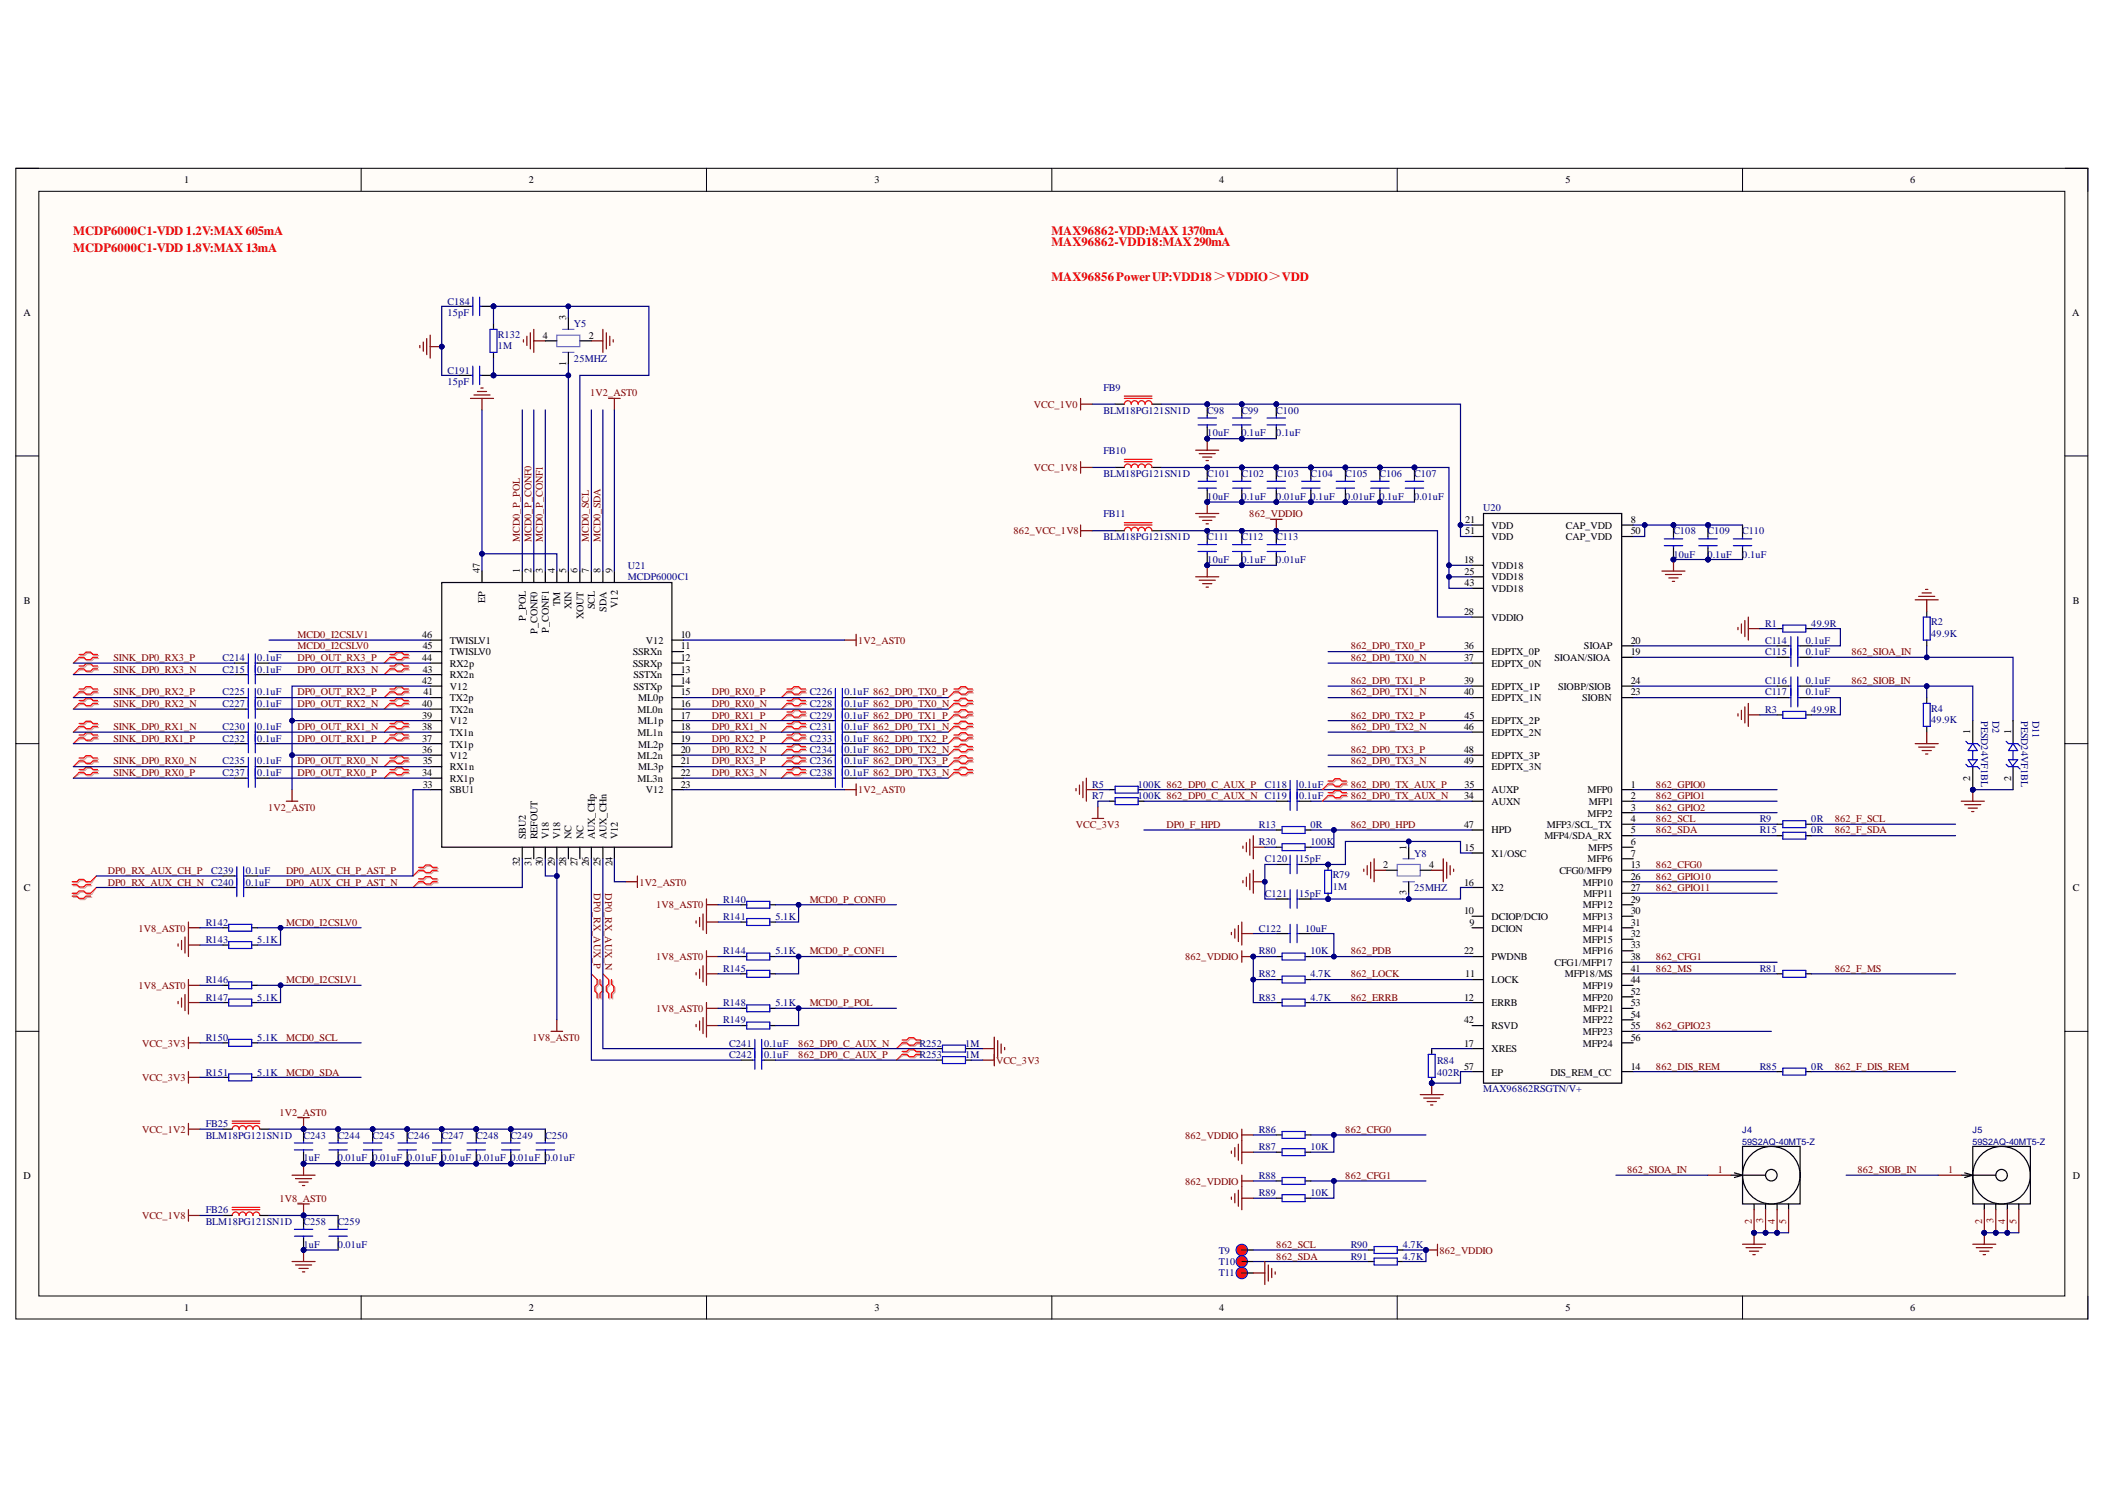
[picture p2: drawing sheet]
<svg xmlns="http://www.w3.org/2000/svg" width="297mm" height="210mm" viewBox="0 0 297 210" stroke-linecap="round" stroke-linejoin="round" font-family="sans-serif">
<defs><g id="words">
<g font-size="1.8" fill="#f00">
<text x="10.3" y="33.2">MCDP6000C1-VDD 1.2V:MAX 605mA</text>
<text x="10.3" y="35.5">MCDP6000C1-VDD 1.8V:MAX 13mA</text>
<text x="148.4" y="33.2">MAX96862-VDD:MAX 1370mA</text>
<text x="148.4" y="34.8">MAX96862-VDD18:MAX290mA</text>
<text x="148.4" y="39.6">MAX96856PowerUP:VDD18＞VDDIO＞VDD</text>
</g>
<g font-size="1.4">
<text x="26" y="25.9">1</text>
<text x="74.6" y="25.9">2</text>
<text x="123.4" y="25.9">3</text>
<text x="172.1" y="25.9">4</text>
<text x="220.9" y="25.9">5</text>
<text x="269.6" y="25.9">6</text>
<text x="3.3" y="44.6">A</text>
<text x="76.6" y="47.8">4</text>
<text x="79.9" y="45.2" transform="rotate(-90 79.9 45.2)">3</text>
<text x="83.1" y="47.8">2</text>
<text x="292.4" y="44.6">A</text>
<text x="79.9" y="51.6" transform="rotate(-90 79.9 51.6)">1</text>
<text x="206.8" y="73.7">21</text>
<text x="206.8" y="75.4">51</text>
<text x="210.5" y="74.6">VDD</text>
<text x="210.5" y="76.2">VDD</text>
<text x="221" y="74.6">CAP_VDD</text>
<text x="221" y="76.2">CAP_VDD</text>
<text x="230.1" y="73.7">8</text>
<text x="230.1" y="75.4">50</text>
<text x="67.7" y="80.9" transform="rotate(-90 67.7 80.9)">47</text>
<text x="73.4" y="80.9" transform="rotate(-90 73.4 80.9)">1</text>
<text x="75" y="80.9" transform="rotate(-90 75 80.9)">2</text>
<text x="76.6" y="80.9" transform="rotate(-90 76.6 80.9)">3</text>
<text x="78.3" y="80.9" transform="rotate(-90 78.3 80.9)">4</text>
<text x="79.9" y="80.9" transform="rotate(-90 79.9 80.9)">5</text>
<text x="81.5" y="80.9" transform="rotate(-90 81.5 80.9)">6</text>
<text x="83.1" y="80.9" transform="rotate(-90 83.1 80.9)">7</text>
<text x="84.7" y="80.9" transform="rotate(-90 84.7 80.9)">8</text>
<text x="86.4" y="80.9" transform="rotate(-90 86.4 80.9)">9</text>
<text x="206.6" y="79.4">18</text>
<text x="206.7" y="81.1">25</text>
<text x="206.7" y="82.7">43</text>
<text x="210.5" y="80.3">VDD18</text>
<text x="210.5" y="81.9">VDD18</text>
<text x="210.5" y="83.5">VDD18</text>
<text x="3.4" y="85.2">B</text>
<text x="59.6" y="90">46</text>
<text x="68.5" y="85" transform="rotate(-90 68.5 85)">EP</text>
<text x="74.2" y="87.6" transform="rotate(-90 74.2 87.6)">P_POL</text>
<text x="75.8" y="89.5" transform="rotate(-90 75.8 89.5)">P_CONF0</text>
<text x="77.4" y="89.3" transform="rotate(-90 77.4 89.3)">P_CONF1</text>
<text x="79" y="85.5" transform="rotate(-90 79 85.5)">TM</text>
<text x="80.7" y="85.9" transform="rotate(-90 80.7 85.9)">XIN</text>
<text x="82.3" y="87.4" transform="rotate(-90 82.3 87.4)">XOUT</text>
<text x="84" y="85.9" transform="rotate(-90 84 85.9)">SCL</text>
<text x="85.6" y="86.3" transform="rotate(-90 85.6 86.3)">SDA</text>
<text x="87.2" y="85.8" transform="rotate(-90 87.2 85.8)">V12</text>
<text x="96.1" y="90">10</text>
<text x="206.6" y="86.8">28</text>
<text x="210.5" y="87.5">VDDIO</text>
<text x="292.5" y="85.2">B</text>
<text x="59.6" y="93.3">44</text>
<text x="59.7" y="94.9">43</text>
<text x="59.7" y="91.6">45</text>
<text x="63.5" y="95.7">RX2n</text>
<text x="63.5" y="94">RX2p</text>
<text x="63.5" y="92.4">TWISLV0</text>
<text x="63.5" y="90.8">TWISLV1</text>
<text x="89.3" y="92.4">SSRXn</text>
<text x="89.3" y="94">SSRXp</text>
<text x="89.4" y="95.7">SSTXn</text>
<text x="91.2" y="90.8">V12</text>
<text x="96.1" y="91.6">11</text>
<text x="96.1" y="93.3">12</text>
<text x="96.1" y="94.9">13</text>
<text x="206.6" y="91.6">36</text>
<text x="206.6" y="93.3">37</text>
<text x="210.5" y="92.4">EDPTX_0P</text>
<text x="210.5" y="94">EDPTX_0N</text>
<text x="219.4" y="93.3">SIOAN/SIOA</text>
<text x="223.5" y="91.6">SIOAP</text>
<text x="230.1" y="92.4">19</text>
<text x="230.1" y="90.8">20</text>
<text x="59.6" y="101.4">39</text>
<text x="59.6" y="99.7">40</text>
<text x="59.6" y="96.5">42</text>
<text x="59.8" y="98.1">41</text>
<text x="63.5" y="100.6">TX2n</text>
<text x="63.5" y="99">TX2p</text>
<text x="63.5" y="97.3">V12</text>
<text x="89.4" y="97.3">SSTXp</text>
<text x="90" y="100.6">ML0n</text>
<text x="90" y="99">ML0p</text>
<text x="96.1" y="96.5">14</text>
<text x="96.1" y="98.1">15</text>
<text x="96.1" y="99.7">16</text>
<text x="96.1" y="101.4">17</text>
<text x="206.6" y="96.5">39</text>
<text x="206.6" y="98.1">40</text>
<text x="206.7" y="101.4">45</text>
<text x="210.5" y="97.3">EDPTX_1P</text>
<text x="210.5" y="99">EDPTX_1N</text>
<text x="219.9" y="97.3">SIOBP/SIOB</text>
<text x="223.3" y="99">SIOBN</text>
<text x="230.1" y="98.1">23</text>
<text x="230.1" y="96.5">24</text>
<text x="59.6" y="106.2">36</text>
<text x="59.6" y="104.6">37</text>
<text x="59.6" y="103">38</text>
<text x="59.7" y="107.8">35</text>
<text x="63.5" y="107.1">V12</text>
<text x="63.5" y="105.5">TX1p</text>
<text x="63.5" y="103.8">TX1n</text>
<text x="63.5" y="102.2">V12</text>
<text x="90" y="103.8">ML1n</text>
<text x="90" y="107.1">ML2n</text>
<text x="90" y="102.2">ML1p</text>
<text x="90" y="105.5">ML2p</text>
<text x="96.1" y="103">18</text>
<text x="96.1" y="104.6">19</text>
<text x="96.1" y="106.2">20</text>
<text x="96.1" y="107.8">21</text>
<text x="206.6" y="103">46</text>
<text x="206.6" y="106.2">48</text>
<text x="206.6" y="107.8">49</text>
<text x="210.5" y="102.2">EDPTX_2P</text>
<text x="210.5" y="103.8">EDPTX_2N</text>
<text x="210.5" y="107.1">EDPTX_3P</text>
<text x="278" y="103.6" transform="rotate(-90 278 103.6)">1</text>
<text x="283.8" y="103.6" transform="rotate(-90 283.8 103.6)">1</text>
<text x="59.6" y="109.5">34</text>
<text x="59.7" y="111.1">33</text>
<text x="63.5" y="111.9">SBU1</text>
<text x="63.5" y="110.3">RX1p</text>
<text x="63.5" y="108.7">RX1n</text>
<text x="90" y="110.3">ML3n</text>
<text x="90" y="108.7">ML3p</text>
<text x="91.2" y="111.9">V12</text>
<text x="96.1" y="109.5">22</text>
<text x="96.1" y="111.1">23</text>
<text x="206.6" y="112.7">34</text>
<text x="206.7" y="111.1">35</text>
<text x="210.5" y="113.5">AUXN</text>
<text x="210.5" y="111.9">AUXP</text>
<text x="210.5" y="108.7">EDPTX_3N</text>
<text x="224" y="111.9">MFP0</text>
<text x="224.2" y="113.5">MFP1</text>
<text x="230.1" y="111.1">1</text>
<text x="230.1" y="112.7">2</text>
<text x="278" y="110.1" transform="rotate(-90 278 110.1)">2</text>
<text x="283.8" y="110.1" transform="rotate(-90 283.8 110.1)">2</text>
<text x="74.2" y="118.4" transform="rotate(-90 74.2 118.4)">SBU2</text>
<text x="75.8" y="118.4" transform="rotate(-90 75.8 118.4)">REFOUT</text>
<text x="77.4" y="118.4" transform="rotate(-90 77.4 118.4)">V18</text>
<text x="79" y="118.4" transform="rotate(-90 79 118.4)">V18</text>
<text x="80.7" y="118.4" transform="rotate(-90 80.7 118.4)">NC</text>
<text x="82.3" y="118.4" transform="rotate(-90 82.3 118.4)">NC</text>
<text x="84" y="118.4" transform="rotate(-90 84 118.4)">AUX_CHp</text>
<text x="85.6" y="118.4" transform="rotate(-90 85.6 118.4)">AUX_CHn</text>
<text x="87.2" y="118.4" transform="rotate(-90 87.2 118.4)">V12</text>
<text x="198.5" y="119.8" transform="rotate(-90 198.5 119.8)">1</text>
<text x="206.6" y="116.8">47</text>
<text x="210.5" y="117.6">HPD</text>
<text x="217.9" y="118.4">MFP4/SDA_RX</text>
<text x="218.3" y="116.8">MFP3/SCL_TX</text>
<text x="224" y="115.2">MFP2</text>
<text x="230.1" y="114.3">3</text>
<text x="230.1" y="116">4</text>
<text x="230.1" y="117.6">5</text>
<text x="230.1" y="119.2">6</text>
<text x="3.4" y="125.7">C</text>
<text x="73.4" y="122.2" transform="rotate(-90 73.4 122.2)">32</text>
<text x="75" y="122.1" transform="rotate(-90 75 122.1)">31</text>
<text x="76.6" y="122.2" transform="rotate(-90 76.6 122.2)">30</text>
<text x="78.3" y="122.2" transform="rotate(-90 78.3 122.2)">29</text>
<text x="79.9" y="122.2" transform="rotate(-90 79.9 122.2)">28</text>
<text x="81.5" y="122.2" transform="rotate(-90 81.5 122.2)">27</text>
<text x="83.1" y="122.2" transform="rotate(-90 83.1 122.2)">26</text>
<text x="84.7" y="122.2" transform="rotate(-90 84.7 122.2)">25</text>
<text x="86.4" y="122.2" transform="rotate(-90 86.4 122.2)">24</text>
<text x="195.2" y="122.5">2</text>
<text x="201.7" y="122.5">4</text>
<text x="206.6" y="124.9">16</text>
<text x="206.7" y="120">15</text>
<text x="210.5" y="120.9">X1/OSC</text>
<text x="210.5" y="125.7">X2</text>
<text x="220" y="123.3">CFG0/MFP9</text>
<text x="223.3" y="124.9">MFP10</text>
<text x="224" y="121.6">MFP6</text>
<text x="224.1" y="120">MFP5</text>
<text x="230.1" y="120.9">7</text>
<text x="230.1" y="122.5">13</text>
<text x="230.1" y="124.1">26</text>
<text x="230.1" y="125.7">27</text>
<text x="292.5" y="125.7">C</text>
<text x="198.5" y="126.3" transform="rotate(-90 198.5 126.3)">3</text>
<text x="206.6" y="129">10</text>
<text x="207.4" y="130.6">9</text>
<text x="210.5" y="131.4">DCION</text>
<text x="210.5" y="129.7">DCIOP/DCIO</text>
<text x="223.3" y="128.1">MFP12</text>
<text x="223.3" y="129.7">MFP13</text>
<text x="223.3" y="131.4">MFP14</text>
<text x="223.4" y="126.5">MFP11</text>
<text x="230.1" y="127.4">29</text>
<text x="230.1" y="129">30</text>
<text x="230.1" y="130.6">31</text>
<text x="206.6" y="134.6">22</text>
<text x="206.8" y="137.9">11</text>
<text x="210.5" y="135.5">PWDNB</text>
<text x="219.4" y="136.2">CFG1/MFP17</text>
<text x="220.8" y="137.9">MFP18/MS</text>
<text x="223.3" y="133">MFP15</text>
<text x="223.3" y="134.6">MFP16</text>
<text x="230.1" y="132.2">32</text>
<text x="230.1" y="133.8">33</text>
<text x="230.1" y="135.5">38</text>
<text x="230.1" y="137.1">41</text>
<text x="206.6" y="141.2">12</text>
<text x="210.5" y="138.7">LOCK</text>
<text x="210.5" y="141.9">ERRB</text>
<text x="223.3" y="139.5">MFP19</text>
<text x="223.3" y="141.2">MFP20</text>
<text x="223.4" y="142.8">MFP21</text>
<text x="230.1" y="138.7">44</text>
<text x="230.1" y="140.3">52</text>
<text x="230.1" y="141.9">53</text>
<text x="230.1" y="143.6">54</text>
<text x="206.6" y="147.7">17</text>
<text x="206.6" y="144.4">42</text>
<text x="210.5" y="148.4">XRES</text>
<text x="210.5" y="145.2">RSVD</text>
<text x="223.3" y="144.4">MFP22</text>
<text x="223.3" y="146">MFP23</text>
<text x="223.3" y="147.7">MFP24</text>
<text x="230.1" y="145.2">55</text>
<text x="230.1" y="146.8">56</text>
<text x="206.6" y="150.9">57</text>
<text x="210.5" y="151.7">EP</text>
<text x="218.8" y="151.7">DIS_REM_CC</text>
<text x="230.1" y="150.9">14</text>
<text x="3.3" y="166.3">D</text>
<text x="292.5" y="166.3">D</text>
<text x="26" y="185">1</text>
<text x="74.6" y="185">2</text>
<text x="123.4" y="185">3</text>
<text x="172.1" y="185">4</text>
<text x="220.9" y="185">5</text>
<text x="269.6" y="185">6</text>
</g>
<g font-size="1.4" fill="#000080">
<text x="63.1" y="43">C184</text>
<text x="63.1" y="44.6">15pF</text>
<text x="70.2" y="47.6">R132</text>
<text x="81" y="46.2">Y5</text>
<text x="63.1" y="52.7">C191</text>
<text x="70.2" y="49.2">1M</text>
<text x="81" y="51.1">25MHZ</text>
<text x="63.1" y="54.3">15pF</text>
<text x="155.7" y="55.1">FB9</text>
<text x="155.7" y="58.4">BLM18PG121SN1D</text>
<text x="170.4" y="58.4">C98</text>
<text x="175.2" y="58.4">C99</text>
<text x="180.1" y="58.4">C100</text>
<text x="155.7" y="64">FB10</text>
<text x="170.4" y="61.6">10uF</text>
<text x="175.2" y="61.6">0.1uF</text>
<text x="180.1" y="61.6">0.1uF</text>
<text x="155.7" y="67.2">BLM18PG121SN1D</text>
<text x="170.4" y="67.2">C101</text>
<text x="170.4" y="70.5">10uF</text>
<text x="175.2" y="67.2">C102</text>
<text x="175.2" y="70.5">0.1uF</text>
<text x="180.1" y="67.2">C103</text>
<text x="180.1" y="70.5">0.01uF 0.1uF</text>
<text x="184.9" y="67.2">C104</text>
<text x="189.8" y="67.2">C105</text>
<text x="189.8" y="70.5">0.01uF 0.1uF</text>
<text x="194.7" y="67.2">C106</text>
<text x="199.6" y="67.2">C107</text>
<text x="199.6" y="70.5">0.01uF</text>
<text x="155.7" y="73">FB11</text>
<text x="155.7" y="76.2">BLM18PG121SN1D</text>
<text x="170.4" y="76.2">C111</text>
<text x="175.2" y="76.2">C112</text>
<text x="180.1" y="76.2">C113</text>
<text x="209.3" y="72.1">U20</text>
<text x="236.1" y="75.4">C108</text>
<text x="241" y="75.4">C109</text>
<text x="245.9" y="75.4">C110</text>
<text x="88.6" y="80.3">U21</text>
<text x="88.6" y="81.9">MCDP6000C1</text>
<text x="170.4" y="79.4">10uF</text>
<text x="175.2" y="79.4">0.1uF</text>
<text x="180.1" y="79.4">0.01uF</text>
<text x="236.1" y="78.7">10uF</text>
<text x="241" y="78.7">0.1uF</text>
<text x="245.9" y="78.7">0.1uF</text>
<text x="249.1" y="88.4">R1</text>
<text x="255.6" y="88.4">49.9R</text>
<text x="272.5" y="88.2">R2</text>
<text x="272.5" y="89.8">49.9K</text>
<text x="31.4" y="93.3">C214</text>
<text x="31.4" y="94.9">C215</text>
<text x="36.3" y="93.3">0.1uF</text>
<text x="36.3" y="94.9">0.1uF</text>
<text x="249.1" y="90.8">C114</text>
<text x="249.1" y="92.4">C115</text>
<text x="254.8" y="90.8">0.1uF</text>
<text x="254.8" y="92.4">0.1uF</text>
<text x="31.4" y="98.1">C225</text>
<text x="31.4" y="99.7">C227</text>
<text x="36.3" y="98.1">0.1uF</text>
<text x="36.3" y="99.7">0.1uF</text>
<text x="114.3" y="98.1">C226</text>
<text x="114.3" y="99.7">C228</text>
<text x="114.3" y="101.4">C229</text>
<text x="119.2" y="98.1">0.1uF 862_DP0_TX0_P</text>
<text x="119.2" y="99.7">0.1uF 862_DP0_TX0_N</text>
<text x="119.2" y="101.4">0.1uF 862_DP0_TX1_P</text>
<text x="249.1" y="96.5">C116</text>
<text x="249.1" y="98.1">C117</text>
<text x="249.1" y="100.6">R3</text>
<text x="254.8" y="96.5">0.1uF</text>
<text x="254.8" y="98.1">0.1uF</text>
<text x="255.6" y="100.6">49.9R</text>
<text x="272.5" y="100.4">R4</text>
<text x="272.5" y="102">49.9K</text>
<text x="279.5" y="101.7" transform="rotate(90 279.5 101.7)">PESD24VF1BL</text>
<text x="281.2" y="101.7" transform="rotate(90 281.2 101.7)">D2</text>
<text x="285.2" y="101.7" transform="rotate(90 285.2 101.7)">PESD24VF1BL</text>
<text x="286.8" y="101.7" transform="rotate(90 286.8 101.7)">D11</text>
<text x="31.4" y="103">C230</text>
<text x="31.4" y="104.6">C232</text>
<text x="31.4" y="107.8">C235</text>
<text x="36.3" y="103">0.1uF</text>
<text x="36.3" y="104.6">0.1uF</text>
<text x="36.3" y="107.8">0.1uF</text>
<text x="114.3" y="103">C231</text>
<text x="114.3" y="104.6">C233</text>
<text x="114.3" y="106.2">C234</text>
<text x="114.3" y="107.8">C236</text>
<text x="119.2" y="103">0.1uF 862_DP0_TX1_N</text>
<text x="119.2" y="104.6">0.1uF 862_DP0_TX2_P</text>
<text x="119.2" y="106.2">0.1uF 862_DP0_TX2_N</text>
<text x="119.2" y="107.8">0.1uF 862_DP0_TX3_P</text>
<text x="31.4" y="109.5">C237</text>
<text x="36.3" y="109.5">0.1uF</text>
<text x="114.3" y="109.5">C238</text>
<text x="119.2" y="109.5">0.1uF 862_DP0_TX3_N</text>
<text x="154.1" y="111.1">R5</text>
<text x="154.1" y="112.7">R7</text>
<text x="160.5" y="111.1">100K 862_DP0_C_AUX_P</text>
<text x="160.5" y="112.7">100K 862_DP0_C_AUX_N C119</text>
<text x="178.5" y="111.1">C118</text>
<text x="183.3" y="111.1">0.1uF</text>
<text x="183.3" y="112.7">0.1uF</text>
<text x="177.6" y="116.8">R13</text>
<text x="177.6" y="119.2">R30</text>
<text x="184.9" y="116.8">0R</text>
<text x="184.9" y="119.2">100K</text>
<text x="248.3" y="116">R9</text>
<text x="248.3" y="117.6">R15</text>
<text x="255.6" y="116">0R</text>
<text x="255.6" y="117.6">0R</text>
<text x="29.8" y="123.3">C239</text>
<text x="34.7" y="123.3">0.1uF</text>
<text x="34.7" y="124.9">0.1uF</text>
<text x="178.5" y="121.6">C120</text>
<text x="183.3" y="121.6">15pF</text>
<text x="188.1" y="123.9">R79</text>
<text x="188.1" y="125.6">1M</text>
<text x="199.6" y="120.9">Y8</text>
<text x="199.6" y="125.7">25MHZ</text>
<text x="29" y="130.6">R142</text>
<text x="102.1" y="127.4">R140</text>
<text x="102.1" y="129.7">R141</text>
<text x="109.4" y="129.7">5.1K</text>
<text x="177.6" y="131.4">C122</text>
<text x="178.5" y="126.5">C121</text>
<text x="183.3" y="126.5">15pF</text>
<text x="184.2" y="131.4">10uF</text>
<text x="29" y="133">R143</text>
<text x="36.3" y="133">5.1K</text>
<text x="102.1" y="134.6">R144</text>
<text x="102.1" y="137.1">R145</text>
<text x="109.4" y="134.6">5.1K</text>
<text x="177.6" y="134.6">R80</text>
<text x="177.6" y="137.9">R82</text>
<text x="184.9" y="134.6">10K</text>
<text x="184.9" y="137.9">4.7K</text>
<text x="248.3" y="137.1">R81</text>
<text x="29" y="138.7">R146</text>
<text x="29" y="141.2">R147</text>
<text x="36.3" y="141.2">5.1K</text>
<text x="102.1" y="141.9">R148</text>
<text x="109.4" y="141.9">5.1K</text>
<text x="177.6" y="141.2">R83</text>
<text x="184.9" y="141.2">4.7K</text>
<text x="29" y="146.8">R150</text>
<text x="36.3" y="146.8">5.1K</text>
<text x="102.1" y="144.4">R149</text>
<text x="102.9" y="147.7">C241</text>
<text x="102.9" y="149.3">C242</text>
<text x="107.8" y="147.7">0.1uF</text>
<text x="107.8" y="149.3">0.1uF</text>
<text x="129.7" y="147.7">R252</text>
<text x="129.7" y="149.3">R253</text>
<text x="136.2" y="147.7">1M</text>
<text x="136.2" y="149.3">1M</text>
<text x="29" y="151.7">R151</text>
<text x="36.3" y="151.7">5.1K</text>
<text x="202.8" y="150">R84</text>
<text x="202.8" y="151.7">402R</text>
<text x="209.3" y="154.1">MAX96862RSGTN/V+</text>
<text x="248.3" y="150.9">R85</text>
<text x="255.6" y="150.9">0R</text>
<text x="29" y="159">FB25</text>
<text x="29" y="160.6">BLM18PG121SN1D</text>
<text x="42.8" y="160.6">C243</text>
<text x="47.6" y="160.6">C244</text>
<text x="52.6" y="160.6">C245</text>
<text x="57.5" y="160.6">C246</text>
<text x="62.3" y="160.6">C247</text>
<text x="67.2" y="160.6">C248</text>
<text x="72" y="160.6">C249</text>
<text x="76.9" y="160.6">C250</text>
<text x="177.6" y="159.8">R86</text>
<text x="42.8" y="163.8">1uF</text>
<text x="47.6" y="163.8">0.01uF 0.01uF 0.01uF 0.01uF 0.01uF 0.01uF 0.01uF</text>
<text x="177.6" y="162.2">R87</text>
<text x="177.6" y="166.3">R88</text>
<text x="184.9" y="162.2">10K</text>
<text x="29" y="171.2">FB26</text>
<text x="29" y="172.8">BLM18PG121SN1D</text>
<text x="42.8" y="172.8">C258</text>
<text x="47.6" y="172.8">C259</text>
<text x="177.6" y="168.7">R89</text>
<text x="184.9" y="168.7">10K</text>
<text x="42.8" y="176">1uF</text>
<text x="47.6" y="176">0.01uF</text>
<text x="172" y="176.8">T9</text>
<text x="172" y="178.5">T10</text>
<text x="190.6" y="176">R90</text>
<text x="190.6" y="177.7">R91</text>
<text x="198" y="176">4.7K</text>
<text x="198" y="177.7">4.7K</text>
<text x="172" y="180.1">T11</text>
</g>
<g font-size="1.4" fill="#800000">
<text x="83.3" y="55.9">1V2_AST0</text>
<text x="145.9" y="57.5">VCC_1V0</text>
<text x="145.9" y="66.5">VCC_1V8</text>
<text x="73.4" y="76.5" transform="rotate(-90 73.4 76.5)">MCD0_P_POL</text>
<text x="75" y="76.5" transform="rotate(-90 75 76.5)">MCD0_P_CONF0</text>
<text x="76.6" y="76.5" transform="rotate(-90 76.6 76.5)">MCD0_P_CONF1</text>
<text x="83.1" y="76.5" transform="rotate(-90 83.1 76.5)">MCD0_SCL</text>
<text x="84.7" y="76.5" transform="rotate(-90 84.7 76.5)">MCD0_SDA</text>
<text x="143" y="75.4">862_VCC_1V8</text>
<text x="176.3" y="73">862_VDDIO</text>
<text x="42" y="90">MCD0_I2CSLV1</text>
<text x="16" y="93.3">SINK_DP0_RX3_P</text>
<text x="16" y="94.9">SINK_DP0_RX3_N</text>
<text x="42" y="93.3">DP0_OUT_RX3_P</text>
<text x="42" y="94.9">DP0_OUT_RX3_N</text>
<text x="42" y="91.6">MCD0_I2CSLV0</text>
<text x="121.1" y="90.8">1V2_AST0</text>
<text x="190.6" y="91.6">862_DP0_TX0_P</text>
<text x="190.6" y="93.3">862_DP0_TX0_N</text>
<text x="261.3" y="92.4">862_SIOA_IN</text>
<text x="16" y="98.1">SINK_DP0_RX2_P</text>
<text x="16" y="99.7">SINK_DP0_RX2_N</text>
<text x="42" y="98.1">DP0_OUT_RX2_P</text>
<text x="42" y="99.7">DP0_OUT_RX2_N</text>
<text x="100.5" y="98.1">DP0_RX0_P</text>
<text x="100.5" y="99.7">DP0_RX0_N</text>
<text x="100.5" y="101.4">DP0_RX1_P</text>
<text x="190.6" y="96.5">862_DP0_TX1_P</text>
<text x="190.6" y="98.1">862_DP0_TX1_N</text>
<text x="190.6" y="101.4">862_DP0_TX2_P</text>
<text x="261.3" y="96.5">862_SIOB_IN</text>
<text x="16" y="104.6">SINK_DP0_RX1_P</text>
<text x="16" y="103">SINK_DP0_RX1_N</text>
<text x="16" y="107.8">SINK_DP0_RX0_N</text>
<text x="42" y="104.6">DP0_OUT_RX1_P</text>
<text x="42" y="103">DP0_OUT_RX1_N</text>
<text x="42" y="107.8">DP0_OUT_RX0_N</text>
<text x="100.5" y="103">DP0_RX1_N</text>
<text x="100.5" y="104.6">DP0_RX2_P</text>
<text x="100.5" y="106.2">DP0_RX2_N</text>
<text x="100.5" y="107.8">DP0_RX3_P</text>
<text x="190.6" y="103">862_DP0_TX2_N</text>
<text x="190.6" y="106.2">862_DP0_TX3_P</text>
<text x="190.6" y="107.8">862_DP0_TX3_N</text>
<text x="16" y="109.5">SINK_DP0_RX0_P</text>
<text x="42" y="109.5">DP0_OUT_RX0_P</text>
<text x="100.5" y="109.5">DP0_RX3_N</text>
<text x="121.1" y="111.9">1V2_AST0</text>
<text x="190.6" y="112.7">862_DP0_TX_AUX_N</text>
<text x="190.6" y="111.1">862_DP0_TX_AUX_P</text>
<text x="233.7" y="111.1">862_GPIO0</text>
<text x="233.7" y="112.7">862_GPIO1</text>
<text x="37.8" y="114.3">1V2_AST0</text>
<text x="151.8" y="116.8">VCC_3V3</text>
<text x="164.6" y="116.8">DP0_F_HPD</text>
<text x="190.6" y="116.8">862_DP0_HPD</text>
<text x="233.7" y="116">862_SCL</text>
<text x="233.7" y="117.6">862_SDA</text>
<text x="233.7" y="114.3">862_GPIO2</text>
<text x="258.9" y="116">862_F_SCL</text>
<text x="258.9" y="117.6">862_F_SDA</text>
<text x="15.2" y="123.3">DP0_RX_AUX_CH_P</text>
<text x="15.2" y="124.9">DP0_RX_AUX_CH_N C240</text>
<text x="40.4" y="123.3">DP0_AUX_CH_P_AST_P</text>
<text x="40.4" y="124.9">DP0_AUX_CH_P_AST_N</text>
<text x="90.2" y="124.9">1V2_AST0</text>
<text x="233.7" y="122.5">862_CFG0</text>
<text x="233.7" y="124.1">862_GPIO10</text>
<text x="233.7" y="125.7">862_GPIO11</text>
<text x="19.6" y="131.4">1V8_AST0</text>
<text x="40.4" y="130.6">MCD0_I2CSLV0</text>
<text x="83.8" y="126" transform="rotate(90 83.8 126)">DP0_RX_AUX_P</text>
<text x="85.4" y="126" transform="rotate(90 85.4 126)">DP0_RX_AUX_N</text>
<text x="92.6" y="128.1">1V8_AST0</text>
<text x="114.3" y="127.4">MCD0_P_CONF0</text>
<text x="92.6" y="135.5">1V8_AST0</text>
<text x="114.3" y="134.6">MCD0_P_CONF1</text>
<text x="167.2" y="135.5">862_VDDIO</text>
<text x="190.6" y="134.6">862_PDB</text>
<text x="190.6" y="137.9">862_LOCK</text>
<text x="233.7" y="135.5">862_CFG1</text>
<text x="233.7" y="137.1">862_MS</text>
<text x="258.9" y="137.1">862_F_MS</text>
<text x="19.6" y="139.5">1V8_AST0</text>
<text x="40.4" y="138.7">MCD0_I2CSLV1</text>
<text x="92.6" y="142.8">1V8_AST0</text>
<text x="114.3" y="141.9">MCD0_P_POL</text>
<text x="190.6" y="141.2">862_ERRB</text>
<text x="20.1" y="147.7">VCC_3V3</text>
<text x="40.4" y="146.8">MCD0_SCL</text>
<text x="75.2" y="146.8">1V8_AST0</text>
<text x="112.6" y="147.7">862_DP0_C_AUX_N</text>
<text x="112.6" y="149.3">862_DP0_C_AUX_P</text>
<text x="233.7" y="145.2">862_GPIO23</text>
<text x="20.1" y="152.5">VCC_3V3</text>
<text x="40.4" y="151.7">MCD0_SDA</text>
<text x="140.6" y="150">VCC_3V3</text>
<text x="233.7" y="150.9">862_DIS_REM</text>
<text x="258.9" y="150.9">862_F_DIS_REM</text>
<text x="20.1" y="159.8">VCC_1V2</text>
<text x="39.4" y="157.4">1V2_AST0</text>
<text x="167.2" y="160.6">862_VDDIO</text>
<text x="189.8" y="159.8">862_CFG0</text>
<text x="167.2" y="167.1">862_VDDIO</text>
<text x="189.8" y="166.3">862_CFG1</text>
<text x="229.6" y="165.5">862_SIOA_IN</text>
<text x="262.1" y="165.5">862_SIOB_IN</text>
<text x="20.1" y="171.9">VCC_1V8</text>
<text x="39.4" y="169.6">1V8_AST0</text>
<text x="180.1" y="176">862_SCL</text>
<text x="180.1" y="177.7">862_SDA</text>
<text x="203.1" y="176.8">862_VDDIO</text>
</g>
<g font-size="1.4" fill="#800">
<text x="242.4" y="165.5">1</text>
<text x="274.9" y="165.5">1</text>
<text x="247.2" y="172.6" transform="rotate(-90 247.2 172.6)">2</text>
<text x="248.8" y="172.5" transform="rotate(-90 248.8 172.5)">3</text>
<text x="250.4" y="172.6" transform="rotate(-90 250.4 172.6)">4</text>
<text x="252" y="172.6" transform="rotate(-90 252 172.6)">5</text>
<text x="279.7" y="172.6" transform="rotate(-90 279.7 172.6)">2</text>
<text x="281.3" y="172.5" transform="rotate(-90 281.3 172.5)">3</text>
<text x="282.9" y="172.6" transform="rotate(-90 282.9 172.6)">4</text>
<text x="284.5" y="172.6" transform="rotate(-90 284.5 172.6)">5</text>
</g>
<g font-size="1.3" fill="#000080">
<text x="245.9" y="159.8">J4</text>
<text x="245.9" y="161.5">59S2AQ-40MT5-Z</text>
<text x="278.4" y="159.8">J5</text>
<text x="278.4" y="161.5">59S2AQ-40MT5-Z</text>
</g>
</g></defs>
<path d="M2.2 23.7h292.4v162.4h-292.4z" fill-rule="evenodd" fill="#fffcf8"/>
<path d="M2.2 23.7h292.4v162.4h-292.4z" fill="none" stroke="#000" stroke-width=".14"/>
<path d="M5.5 27h285.9v155.8h-285.9z" fill-rule="evenodd" fill="#fffcf8"/>
<g fill="none" stroke="#000" stroke-width=".14">
<path d="M2.2 23.7h3.3M5.5 27h285.9v155.8h-285.9zM51 23.7v3.3M99.7 23.7v3.3M148.4 23.7v3.3M197.2 23.7v3.3M245.9 23.7v3.3M291.4 23.7h3.2v3.3M2.2 64.3h3.3M291.4 64.3h3.2M2.2 104.9h3.3M291.4 104.9h3.2"/>
<path d="M2.2 145.5h3.3M291.4 145.5h3.2M51 182.8v3.3M99.7 182.8v3.3M148.4 182.8v3.3M197.2 182.8v3.3M245.9 182.8v3.3M294.6 182.8v3.3"/>
</g>
<g fill="none" stroke="#000" stroke-width=".17">
<path d="M33.1 93.5h1.6M33.1 95.2h1.6M33.1 98.4h1.6M36.3 93.5h1.7M36.3 95.2h1.7M36.3 98.4h1.7M60.7 90.3h1.6M60.7 91.9h1.6M60.7 93.5h1.6M60.7 95.2h1.6M60.7 96.8h1.6M60.7 98.4h1.6"/>
<path d="M62.3 82.2h32.5v37.3h-32.5zM68 80.6v1.6M73.7 80.6v1.6M75.3 80.6v1.6M76.9 80.6v1.6M78.6 80.6v1.6M80.2 80.6v1.6M81.8 80.6v1.6M83.4 80.6v1.6M85.1 80.6v1.6M86.7 80.6v1.6M94.8 90.3h1.6"/>
<path d="M94.8 91.9h1.6M94.8 93.5h1.6M94.8 95.2h1.6M94.8 96.8h1.6M94.8 98.4h1.6M33.1 100h1.6M33.1 103.3h1.6M33.1 104.9h1.6M33.1 108.1h1.6M33.1 109.8h1.6M36.3 100h1.7M36.3 103.3h1.7"/>
<path d="M36.3 104.9h1.7M36.3 108.1h1.7M36.3 109.8h1.7M60.7 100h1.6M60.7 101.7h1.6M60.7 103.3h1.6M60.7 104.9h1.6M60.7 106.5h1.6M60.7 108.1h1.6M60.7 109.8h1.6M60.7 111.4h1.6M73.7 119.5v1.6"/>
<path d="M75.3 119.5v1.6M76.9 119.5v1.6M78.6 119.5v1.6M80.2 119.5v1.6M81.8 119.5v1.6M83.4 119.5v1.6M85.1 119.5v1.6M86.7 119.5v1.6M94.8 100h1.6M94.8 101.7h1.6M94.8 103.3h1.6M94.8 104.9h1.6"/>
<path d="M94.8 106.5h1.6M94.8 108.1h1.6M94.8 109.8h1.6M94.8 111.4h1.6M31.5 123.6h1.6M31.5 125.2h1.6M31.5 130.9h.8M31.5 133.3h.8M31.5 139h.8M34.7 123.6h1.6M34.7 125.2h1.6M35.5 130.9h.8"/>
<path d="M35.5 133.3h.8M35.5 139h.8M31.5 141.4h.8M35.5 141.4h.8M104.6 142.2h.8M104.6 144.7h.8M108.6 142.2h.8M108.6 144.7h.8"/>
</g>
<g fill="none" stroke="#800000" stroke-width=".17">
<path d="M66.4 56.2h3.2M66.9 55.7h2.3M67.4 55.2h1.3M67.9 54.7h.3M68 56.2v1.6M119.2 90.3h1.6M120.8 89.5v1.6M119.2 111.4h1.6M120.8 110.6v1.6M25.1 133.1v.4M25.6 132.7v1.3M26.1 132.2v2.2"/>
<path d="M26.6 130.1v4.8M26.6 138.2v4.8M26.6 130.9h1.6M26.6 133.3h1.6M26.6 139h1.6M88.3 124.4h1.6M89.9 123.6v1.6M25.1 141.3v.3M25.6 140.8v1.3M26.1 140.3v2.3M26.6 158.5v1.6M26.6 159.3h1.6"/>
<path d="M26.6 141.4h1.6M77.8 145.5h1.6M78.6 143.9v1.6M98.2 144.5v.3M98.7 144v1.3M99.2 143.5v2.3M99.7 141.4v4.9M99.7 142.2h1.6M99.7 144.7h1.6"/>
</g>
<g fill="none" stroke="#00f" stroke-width=".17">
<path d="M34.7 93.5h.3M34.7 95.2h.3M34.7 98.4h.3M35 92.2v4.3M35 97.1v4.2M36 92.2v4.3M36 97.1v4.2M36 93.5h.3M36 95.2h.3M36 98.4h.3M34.7 100h.3M34.7 103.3h.3"/>
<path d="M34.7 104.9h.3M34.7 108.1h.3M34.7 109.8h.3M35 102v4.2M35 106.8v4.3M36 102v4.2M36 106.8v4.3M36 100h.3M36 103.3h.3M36 104.9h.3M36 108.1h.3M36 109.8h.3"/>
<path d="M32.3 130.4h3.2v1h-3.2zM32.3 132.8h3.2v1h-3.2zM32.3 138.5h3.2v1h-3.2zM33.1 123.6h.3M33.1 125.2h.3M33.4 122.3v4.2M34.4 122.3v4.2M34.4 123.6h.3M34.4 125.2h.3M32.3 140.9h3.2v1h-3.2zM105.4 141.8h3.2v.9h-3.2zM105.4 144.2h3.2v1h-3.2z"/>
</g>
<g fill="none" stroke="#d0a19e" stroke-width=".17">
<path d="M11.3 97.4h.7l.3-.4h.6l.4 .4h.6M11.3 97.8h.7l.3 .3h.6l.4-.3h.6M11.3 99h.7l.3-.4h.6l.4 .4h.6M11.3 99.4h.7l.3 .3h.6l.4-.3h.6M11.3 92.5h.7l.3-.3h.6l.4 .3h.6M11.3 92.9h.7l.3 .3h.6l.4-.3h.6M11.3 94.1h.7l.3-.3h.6l.4 .3h.6M11.3 94.5h.7l.3 .3h.6l.4-.3h.6M55.2 97.4h.6l.4-.4h.6l.3 .4h.7M55.2 97.8h.6l.4 .3h.6l.3-.3h.7M55.2 99h.6l.4-.4h.6l.3 .4h.7M55.2 99.4h.6l.4 .3h.6l.3-.3h.7"/>
<path d="M55.2 92.5h.6l.4-.3h.6l.3 .3h.7M55.2 92.9h.6l.4 .3h.6l.3-.3h.7M55.2 94.1h.6l.4-.3h.6l.3 .3h.7M55.2 94.5h.6l.4 .3h.6l.3-.3h.7M11.3 102.2h.7l.3-.3h.6l.4 .3h.6M11.3 102.6h.7l.3 .4h.6l.4-.4h.6M11.3 103.8h.7l.3-.3h.6l.4 .3h.6M11.3 104.3h.7l.3 .3h.6l.4-.3h.6M11.3 107.1h.7l.3-.3h.6l.4 .3h.6M11.3 107.5h.7l.3 .3h.6l.4-.3h.6M11.3 108.7h.7l.3-.3h.6l.4 .3h.6M11.3 109.1h.7l.3 .3h.6l.4-.3h.6"/>
<path d="M55.2 107.1h.6l.4-.3h.6l.3 .3h.7M55.2 107.5h.6l.4 .3h.6l.3-.3h.7M55.2 108.7h.6l.4-.3h.6l.3 .3h.7M55.2 109.1h.6l.4 .3h.6l.3-.3h.7M55.2 102.2h.6l.4-.3h.6l.3 .3h.7M55.2 102.6h.6l.4 .4h.6l.3-.4h.7M55.2 103.8h.6l.4-.3h.6l.3 .3h.7M55.2 104.3h.6l.4 .3h.6l.3-.3h.7M10.3 126.6h.7l.3 .3h.7l.3-.3h.6M10.3 126.2h.7l.3-.4h.7l.3 .4h.6M10.3 124.9h.7l.3 .4h.7l.3-.4h.6M10.3 124.5h.7l.3-.3h.7l.3 .3h.6"/>
<path d="M59.2 122.5h.7l.3-.3h.7l.3 .3h.6M59.2 122.9h.7l.3 .3h.7l.3-.3h.6M59.2 124.1h.7l.3-.3h.7l.3 .3h.6M59.2 124.5h.7l.3 .4h.7l.3-.4h.6"/>
</g>
<g fill="none" stroke="#d0a19e" stroke-width=".14">
<path d="M11.3 97.8l-1 .6M11.3 99.4l-1 .6M11.3 92.9l-1 .6M11.3 94.5l-1 .7M55.2 97.8l-1 .6M55.2 99.4l-1 .6M55.2 92.9l-1 .6M55.2 94.5l-1 .7M11.3 102.6l-1 .7M11.3 104.3l-1 .6M11.3 107.5l-1 .6M11.3 109.1l-1 .7"/>
<path d="M55.2 107.5l-1 .6M55.2 109.1l-1 .7M55.2 102.6l-1 .7M55.2 104.3l-1 .6M13.6 125.2l-.7 1M13.6 123.6l-.7 .9M59.2 122.9l-.9 .7M59.2 124.5l-.9 .7"/>
</g>
<g fill="none" stroke="#f00" stroke-width=".17">
<path d="M11.2 97.2h.6l.3-.3h.7l.3 .3h.7M11.2 97.6h.6l.3 .3h.7l.3-.3h.7M11.2 98.8h.6l.3-.3h.7l.3 .3h.7M11.2 99.2h.6l.3 .3h.7l.3-.3h.7M11.2 92.3h.6l.3-.3h.7l.3 .3h.7M11.2 92.7h.6l.3 .4h.7l.3-.4h.7M11.2 93.9h.6l.3-.3h.7l.3 .3h.7M11.2 94.3h.6l.3 .4h.7l.3-.4h.7M55 97.2h.7l.3-.3h.6l.4 .3h.6M55 97.6h.7l.3 .3h.6l.4-.3h.6M55 98.8h.7l.3-.3h.6l.4 .3h.6M55 99.2h.7l.3 .3h.6l.4-.3h.6"/>
<path d="M55 92.3h.7l.3-.3h.6l.4 .3h.6M55 92.7h.7l.3 .4h.6l.4-.4h.6M55 93.9h.7l.3-.3h.6l.4 .3h.6M55 94.3h.7l.3 .4h.6l.4-.4h.6M11.2 102.1h.6l.3-.4h.7l.3 .4h.7M11.2 102.5h.6l.3 .3h.7l.3-.3h.7M11.2 103.7h.6l.3-.3h.7l.3 .3h.7M11.2 104.1h.6l.3 .3h.7l.3-.3h.7M11.2 106.9h.6l.3-.3h.7l.3 .3h.7M11.2 107.3h.6l.3 .4h.7l.3-.4h.7M11.2 108.6h.6l.3-.4h.7l.3 .4h.7M11.2 109h.6l.3 .3h.7l.3-.3h.7"/>
<path d="M55 106.9h.7l.3-.3h.6l.4 .3h.6M55 107.3h.7l.3 .4h.6l.4-.4h.6M55 108.6h.7l.3-.4h.6l.4 .4h.6M55 109h.7l.3 .3h.6l.4-.3h.6M55 102.1h.7l.3-.4h.6l.4 .4h.6M55 102.5h.7l.3 .3h.6l.4-.3h.6M55 103.7h.7l.3-.3h.6l.4 .3h.6M55 104.1h.7l.3 .3h.6l.4-.3h.6M10.2 126.4h.6l.4 .3h.6l.3-.3h.7M10.2 126h.6l.4-.3h.6l.3 .3h.7M10.2 124.8h.6l.4 .3h.6l.3-.3h.7M10.2 124.4h.6l.4-.3h.6l.3 .3h.7"/>
<path d="M59.1 122.4h.6l.4-.4h.6l.3 .4h.7M59.1 122.8h.6l.4 .3h.6l.3-.3h.7M59.1 124h.6l.4-.3h.6l.3 .3h.7M59.1 124.4h.6l.4 .3h.6l.3-.3h.7"/>
</g>
<g fill="none" stroke="#f00" stroke-width=".14">
<path d="M11.2 97.6l-.9 .8M11.2 99.2l-.9 .8M11.2 92.7l-.9 .8M11.2 94.3l-.9 .9M55 97.6l-.8 .8M55 99.2l-.8 .8M55 92.7l-.8 .8M55 94.3l-.8 .9M11.2 102.5l-.9 .8M11.2 104.1l-.9 .8M11.2 107.3l-.9 .8M11.2 109l-.9 .8"/>
<path d="M55 107.3l-.8 .8M55 109l-.8 .8M55 102.5l-.8 .8M55 104.1l-.8 .8M13.6 125.2l-.8 .8M13.6 123.6l-.8 .8M59.1 122.8l-.8 .8M59.1 124.4l-.8 .8"/>
</g>
<circle cx="69.6" cy="53" r=".32" fill="#000080"/>
<circle cx="69.6" cy="53" r=".32" fill="none" stroke="#000080" stroke-width=".14"/>
<path d="M66.4 53h.3M66.7 51.7v2.6M67.7 51.7v2.6M67.7 53h.3" fill="none" stroke="#00f" stroke-width=".17"/>
<path d="M64.8 53h1.6M68 53h1.6" fill="none" stroke="#000" stroke-width=".17"/>
<circle cx="69.6" cy="53" r=".32" fill="#000080"/>
<circle cx="69.6" cy="53" r=".32" fill="none" stroke="#000080" stroke-width=".14"/>
<path d="M59.2 48.7v.4M59.7 48.2v1.3M60.2 47.8v2.2M60.7 47.3v3.2M60.7 48.9h1.6" fill="none" stroke="#800000" stroke-width=".17"/>
<circle cx="62.3" cy="48.9" r=".33" fill="#000080"/>
<circle cx="62.3" cy="48.9" r=".33" fill="none" stroke="#000080" stroke-width=".14"/>
<g fill="none" stroke="#800000" stroke-width=".17">
<path d="M73.9 47.9v.3M74.4 47.4v1.3M74.8 46.9v2.3M75.3 48.1h1.6M75.3 46.5v3.2M83.4 48.1h1.7M85.1 46.5v3.2M85.6 46.9v2.3M85.9 56.2h1.6M86 47.4v1.3M86.5 47.9v.3M86.7 56.2v1.6"/>
<path d="M40.4 113h1.6M41.2 111.4v1.6M26.6 146.3v1.6M26.6 151.2v1.6M26.6 147.1h1.6M26.6 152h1.6"/>
</g>
<path d="M69.6 45.7v.8M69.6 49.7v.8M31.5 147.1h.8M31.5 152h.8M31.5 159.3h1.3M35.5 147.1h.8M35.5 152h.8M36.7 159.3h1.3" fill="none" stroke="#000" stroke-width=".17"/>
<path d="M69.2 46.5h.9v3.2h-.9zM32.3 146.6h3.2v1h-3.2zM32.3 151.5h3.2v1h-3.2z" fill="none" stroke="#00f" stroke-width=".17"/>
<path d="M32.8 159.3a.49 .49 0 0 1 .5-.5 .49 .49 0 0 1 .4 .5 .49 .49 0 0 1 .5-.5 .49 .49 0 0 1 .5 .5 .49 .49 0 0 1 .5-.5 .49 .49 0 0 1 .5 .5 .49 .49 0 0 1 .5-.5 .49 .49 0 0 1 .5 .5M32.8 158.1h3.9M32.8 158.5h3.9" fill="none" stroke="#bf0000" stroke-width=".17"/>
<circle cx="42.8" cy="164.2" r=".32" fill="#000080"/>
<circle cx="42.8" cy="164.2" r=".32" fill="none" stroke="#000080" stroke-width=".14"/>
<circle cx="42.8" cy="159.3" r=".32" fill="#000080"/>
<circle cx="42.8" cy="159.3" r=".32" fill="none" stroke="#000080" stroke-width=".14"/>
<path d="M41.5 162.2h2.6M41.5 161.2h2.6M42.8 160.9v.3M42.8 162.2v.3" fill="none" stroke="#00f" stroke-width=".17"/>
<path d="M42.8 162.5v1.7" fill="none" stroke="#000" stroke-width=".17"/>
<circle cx="42.8" cy="164.2" r=".32" fill="#000080"/>
<circle cx="42.8" cy="164.2" r=".32" fill="none" stroke="#000080" stroke-width=".14"/>
<path d="M42.8 159.3v1.6" fill="none" stroke="#000" stroke-width=".17"/>
<circle cx="42.8" cy="159.3" r=".32" fill="#000080"/>
<circle cx="42.8" cy="159.3" r=".32" fill="none" stroke="#000080" stroke-width=".14"/>
<path d="M41.2 165.8h3.3M41.7 166.3h2.3M42.2 166.7h1.3M42.7 167.2h.3M42.8 164.2v1.6" fill="none" stroke="#800000" stroke-width=".17"/>
<circle cx="42.8" cy="164.2" r=".32" fill="#000080"/>
<circle cx="42.8" cy="164.2" r=".32" fill="none" stroke="#000080" stroke-width=".14"/>
<circle cx="69.6" cy="43.2" r=".32" fill="#000080"/>
<circle cx="69.6" cy="43.2" r=".32" fill="none" stroke="#000080" stroke-width=".14"/>
<path d="M66.4 43.2h.3M66.7 41.9v2.6M67.7 41.9v2.6M67.7 43.2h.3" fill="none" stroke="#00f" stroke-width=".17"/>
<path d="M64.8 43.2h1.6M68 43.2h1.6" fill="none" stroke="#000" stroke-width=".17"/>
<circle cx="69.6" cy="43.2" r=".32" fill="#000080"/>
<circle cx="69.6" cy="43.2" r=".32" fill="none" stroke="#000080" stroke-width=".14"/>
<circle cx="47.7" cy="164.2" r=".33" fill="#000080"/>
<circle cx="47.7" cy="164.2" r=".33" fill="none" stroke="#000080" stroke-width=".14"/>
<circle cx="47.7" cy="159.3" r=".33" fill="#000080"/>
<circle cx="47.7" cy="159.3" r=".33" fill="none" stroke="#000080" stroke-width=".14"/>
<path d="M46.4 162.2h2.6M46.4 161.2h2.6M47.7 160.9v.3M47.7 162.2v.3" fill="none" stroke="#00f" stroke-width=".17"/>
<path d="M47.7 162.5v1.7" fill="none" stroke="#000" stroke-width=".17"/>
<circle cx="47.7" cy="164.2" r=".33" fill="#000080"/>
<circle cx="47.7" cy="164.2" r=".33" fill="none" stroke="#000080" stroke-width=".14"/>
<path d="M47.7 159.3v1.6" fill="none" stroke="#000" stroke-width=".17"/>
<circle cx="47.7" cy="159.3" r=".33" fill="#000080"/>
<circle cx="47.7" cy="159.3" r=".33" fill="none" stroke="#000080" stroke-width=".14"/>
<circle cx="52.6" cy="164.2" r=".32" fill="#000080"/>
<circle cx="52.6" cy="164.2" r=".32" fill="none" stroke="#000080" stroke-width=".14"/>
<circle cx="52.6" cy="159.3" r=".32" fill="#000080"/>
<circle cx="52.6" cy="159.3" r=".32" fill="none" stroke="#000080" stroke-width=".14"/>
<path d="M51.3 162.2h2.6M51.3 161.2h2.6M52.6 160.9v.3M52.6 162.2v.3" fill="none" stroke="#00f" stroke-width=".17"/>
<path d="M52.6 162.5v1.7" fill="none" stroke="#000" stroke-width=".17"/>
<circle cx="52.6" cy="164.2" r=".32" fill="#000080"/>
<circle cx="52.6" cy="164.2" r=".32" fill="none" stroke="#000080" stroke-width=".14"/>
<path d="M52.6 159.3v1.6" fill="none" stroke="#000" stroke-width=".17"/>
<circle cx="52.6" cy="159.3" r=".32" fill="#000080"/>
<circle cx="52.6" cy="159.3" r=".32" fill="none" stroke="#000080" stroke-width=".14"/>
<circle cx="57.5" cy="164.2" r=".32" fill="#000080"/>
<circle cx="57.5" cy="164.2" r=".32" fill="none" stroke="#000080" stroke-width=".14"/>
<circle cx="57.5" cy="159.3" r=".32" fill="#000080"/>
<circle cx="57.5" cy="159.3" r=".32" fill="none" stroke="#000080" stroke-width=".14"/>
<path d="M56.2 162.2h2.6M56.2 161.2h2.6M57.5 160.9v.3M57.5 162.2v.3" fill="none" stroke="#00f" stroke-width=".17"/>
<path d="M57.5 162.5v1.7" fill="none" stroke="#000" stroke-width=".17"/>
<circle cx="57.5" cy="164.2" r=".32" fill="#000080"/>
<circle cx="57.5" cy="164.2" r=".32" fill="none" stroke="#000080" stroke-width=".14"/>
<path d="M57.5 159.3v1.6" fill="none" stroke="#000" stroke-width=".17"/>
<circle cx="57.5" cy="159.3" r=".32" fill="#000080"/>
<circle cx="57.5" cy="159.3" r=".32" fill="none" stroke="#000080" stroke-width=".14"/>
<circle cx="62.3" cy="164.2" r=".33" fill="#000080"/>
<circle cx="62.3" cy="164.2" r=".33" fill="none" stroke="#000080" stroke-width=".14"/>
<circle cx="62.3" cy="159.3" r=".33" fill="#000080"/>
<circle cx="62.3" cy="159.3" r=".33" fill="none" stroke="#000080" stroke-width=".14"/>
<path d="M61 162.2h2.6M61 161.2h2.6M62.3 160.9v.3M62.3 162.2v.3" fill="none" stroke="#00f" stroke-width=".17"/>
<path d="M62.3 162.5v1.7" fill="none" stroke="#000" stroke-width=".17"/>
<circle cx="62.3" cy="164.2" r=".33" fill="#000080"/>
<circle cx="62.3" cy="164.2" r=".33" fill="none" stroke="#000080" stroke-width=".14"/>
<path d="M62.3 159.3v1.6" fill="none" stroke="#000" stroke-width=".17"/>
<circle cx="62.3" cy="159.3" r=".33" fill="#000080"/>
<circle cx="62.3" cy="159.3" r=".33" fill="none" stroke="#000080" stroke-width=".14"/>
<circle cx="67.2" cy="164.2" r=".33" fill="#000080"/>
<circle cx="67.2" cy="164.2" r=".33" fill="none" stroke="#000080" stroke-width=".14"/>
<circle cx="67.2" cy="159.3" r=".33" fill="#000080"/>
<circle cx="67.2" cy="159.3" r=".33" fill="none" stroke="#000080" stroke-width=".14"/>
<path d="M65.9 162.2h2.6M65.9 161.2h2.6M67.2 160.9v.3M67.2 162.2v.3" fill="none" stroke="#00f" stroke-width=".17"/>
<path d="M67.2 162.5v1.7" fill="none" stroke="#000" stroke-width=".17"/>
<circle cx="67.2" cy="164.2" r=".33" fill="#000080"/>
<circle cx="67.2" cy="164.2" r=".33" fill="none" stroke="#000080" stroke-width=".14"/>
<path d="M67.2 159.3v1.6" fill="none" stroke="#000" stroke-width=".17"/>
<circle cx="67.2" cy="159.3" r=".33" fill="#000080"/>
<circle cx="67.2" cy="159.3" r=".33" fill="none" stroke="#000080" stroke-width=".14"/>
<circle cx="72.1" cy="164.2" r=".32" fill="#000080"/>
<circle cx="72.1" cy="164.2" r=".32" fill="none" stroke="#000080" stroke-width=".14"/>
<circle cx="72.1" cy="159.3" r=".32" fill="#000080"/>
<circle cx="72.1" cy="159.3" r=".32" fill="none" stroke="#000080" stroke-width=".14"/>
<path d="M70.8 162.2h2.6M70.8 161.2h2.6M72.1 160.9v.3M72.1 162.2v.3" fill="none" stroke="#00f" stroke-width=".17"/>
<path d="M72.1 162.5v1.7" fill="none" stroke="#000" stroke-width=".17"/>
<circle cx="72.1" cy="164.2" r=".32" fill="#000080"/>
<circle cx="72.1" cy="164.2" r=".32" fill="none" stroke="#000080" stroke-width=".14"/>
<path d="M72.1 159.3v1.6" fill="none" stroke="#000" stroke-width=".17"/>
<circle cx="72.1" cy="159.3" r=".32" fill="#000080"/>
<circle cx="72.1" cy="159.3" r=".32" fill="none" stroke="#000080" stroke-width=".14"/>
<path d="M75.7 162.2h2.5M75.7 161.2h2.5M76.9 160.9v.3M76.9 162.2v.3" fill="none" stroke="#00f" stroke-width=".17"/>
<path d="M76.9 159.3v1.6M31.5 171.5h1.3M36.7 171.5h1.3M76.9 162.5v1.7" fill="none" stroke="#000" stroke-width=".17"/>
<path d="M32.8 171.5a.49 .49 0 0 1 .5-.5 .49 .49 0 0 1 .4 .5 .49 .49 0 0 1 .5-.5 .49 .49 0 0 1 .5 .5 .49 .49 0 0 1 .5-.5 .49 .49 0 0 1 .5 .5 .49 .49 0 0 1 .5-.5 .49 .49 0 0 1 .5 .5M32.8 170.3h3.9M32.8 170.6h3.9" fill="none" stroke="#bf0000" stroke-width=".17"/>
<path d="M42 157.7h1.6M42.8 157.7v1.6" fill="none" stroke="#800000" stroke-width=".17"/>
<circle cx="42.8" cy="159.3" r=".32" fill="#000080"/>
<circle cx="42.8" cy="159.3" r=".32" fill="none" stroke="#000080" stroke-width=".14"/>
<path d="M42 169.8h1.6M42.8 169.8v1.7" fill="none" stroke="#800000" stroke-width=".17"/>
<circle cx="42.8" cy="171.5" r=".32" fill="#000080"/>
<circle cx="42.8" cy="171.5" r=".32" fill="none" stroke="#000080" stroke-width=".14"/>
<circle cx="42.8" cy="176.3" r=".32" fill="#000080"/>
<circle cx="42.8" cy="176.3" r=".32" fill="none" stroke="#000080" stroke-width=".14"/>
<circle cx="42.8" cy="171.5" r=".32" fill="#000080"/>
<circle cx="42.8" cy="171.5" r=".32" fill="none" stroke="#000080" stroke-width=".14"/>
<path d="M41.5 174.4h2.6M41.5 173.4h2.6M42.8 173.1v.3M42.8 174.4v.3" fill="none" stroke="#00f" stroke-width=".17"/>
<path d="M42.8 174.7v1.6" fill="none" stroke="#000" stroke-width=".17"/>
<circle cx="42.8" cy="176.3" r=".32" fill="#000080"/>
<circle cx="42.8" cy="176.3" r=".32" fill="none" stroke="#000080" stroke-width=".14"/>
<path d="M42.8 171.5v1.6" fill="none" stroke="#000" stroke-width=".17"/>
<circle cx="42.8" cy="171.5" r=".32" fill="#000080"/>
<circle cx="42.8" cy="171.5" r=".32" fill="none" stroke="#000080" stroke-width=".14"/>
<path d="M46.4 174.4h2.6M46.4 173.4h2.6M47.7 173.1v.3M47.7 174.4v.3" fill="none" stroke="#00f" stroke-width=".17"/>
<path d="M47.7 171.5v1.6M47.7 174.7v1.6" fill="none" stroke="#000" stroke-width=".17"/>
<path d="M41.2 178h3.3M41.7 178.4h2.3M42.2 178.9h1.3M42.7 179.4h.3M42.8 176.3v1.7" fill="none" stroke="#800000" stroke-width=".17"/>
<circle cx="42.8" cy="176.3" r=".32" fill="#000080"/>
<circle cx="42.8" cy="176.3" r=".32" fill="none" stroke="#000080" stroke-width=".14"/>
<g fill="none" stroke="#800000" stroke-width=".17">
<path d="M98.2 129.9v.3M98.2 137.2v.3M98.7 129.4v1.3M98.7 136.7v1.3M99.2 128.9v2.3M99.2 136.2v2.3M99.7 126.8v4.9M99.7 134.1v4.9M99.7 127.6h1.6M99.7 130.1h1.6M99.7 134.9h1.6M99.7 137.4h1.6"/>
<path d="M26.6 170.6v1.7M26.6 171.5h1.6"/>
</g>
<g fill="none" stroke="#000" stroke-width=".17">
<path d="M115.9 98.4h1.7M119.2 98.4h1.6M115.9 100h1.7M115.9 101.7h1.7M115.9 103.3h1.7M115.9 104.9h1.7M115.9 106.5h1.7M115.9 108.1h1.7M115.9 109.8h1.7M119.2 100h1.6M119.2 101.7h1.6M119.2 103.3h1.6"/>
<path d="M119.2 104.9h1.6M119.2 106.5h1.6M119.2 108.1h1.6M119.2 109.8h1.6M104.6 127.6h.8M104.6 130.1h.8M104.6 134.9h.8M104.6 137.4h.8M108.6 127.6h.8M108.6 130.1h.8M108.6 134.9h.8M108.6 137.4h.8"/>
<path d="M104.6 147.9h1.6M104.6 149.5h1.6M107.8 147.9h1.6M107.8 149.5h1.6"/>
</g>
<g fill="none" stroke="#00f" stroke-width=".17">
<path d="M117.6 98.4h.3M117.9 97.1v14M118.9 97.1v14M118.9 98.4h.3M117.6 100h.3M117.6 101.7h.3M117.6 103.3h.3M117.6 104.9h.3M117.6 106.5h.3M117.6 108.1h.3M117.6 109.8h.3M118.9 100h.3"/>
<path d="M118.9 101.7h.3M118.9 103.3h.3M118.9 104.9h.3M118.9 106.5h.3M118.9 108.1h.3M118.9 109.8h.3M105.4 127.1h3.2v1h-3.2zM105.4 129.6h3.2v1h-3.2zM105.4 134.4h3.2v1h-3.2zM105.4 136.9h3.2v1h-3.2zM106.2 147.9h.3M106.2 149.5h.3"/>
<path d="M106.5 146.6v4.2M107.5 146.6v4.2M107.5 147.9h.3M107.5 149.5h.3"/>
</g>
<g fill="none" stroke="#d0a19e" stroke-width=".17">
<path d="M111.2 97.4h.7l.3-.4h.6l.4 .4h.6M111.2 97.8h.7l.3 .3h.6l.4-.3h.6M111.2 99h.7l.3-.4h.6l.4 .4h.6M111.2 99.4h.7l.3 .3h.6l.4-.3h.6M134.8 97.4h.6l.4-.4h.6l.3 .4h.7M134.8 97.8h.6l.4 .3h.6l.3-.3h.7M134.8 99h.6l.4-.4h.6l.3 .4h.7M134.8 99.4h.6l.4 .3h.6l.3-.3h.7M111.2 100.6h.7l.3-.3h.6l.4 .3h.6M111.2 101h.7l.3 .3h.6l.4-.3h.6M111.2 102.2h.7l.3-.3h.6l.4 .3h.6M111.2 102.6h.7l.3 .4h.6l.4-.4h.6"/>
<path d="M111.2 103.8h.7l.3-.3h.6l.4 .3h.6M111.2 104.3h.7l.3 .3h.6l.4-.3h.6M111.2 105.5h.7l.3-.4h.6l.4 .4h.6M111.2 105.9h.7l.3 .3h.6l.4-.3h.6M111.2 107.1h.7l.3-.3h.6l.4 .3h.6M111.2 107.5h.7l.3 .3h.6l.4-.3h.6M111.2 108.7h.7l.3-.3h.6l.4 .3h.6M111.2 109.1h.7l.3 .3h.6l.4-.3h.6M134.8 100.6h.6l.4-.3h.6l.3 .3h.7M134.8 101h.6l.4 .3h.6l.3-.3h.7M134.8 102.2h.6l.4-.3h.6l.3 .3h.7M134.8 102.6h.6l.4 .4h.6l.3-.4h.7"/>
<path d="M134.8 103.8h.6l.4-.3h.6l.3 .3h.7M134.8 104.3h.6l.4 .3h.6l.3-.3h.7M134.8 105.5h.6l.4-.4h.6l.3 .4h.7M134.8 105.9h.6l.4 .3h.6l.3-.3h.7M134.8 107.1h.6l.4-.3h.6l.3 .3h.7M134.8 107.5h.6l.4 .3h.6l.3-.3h.7M134.8 108.7h.6l.4-.3h.6l.3 .3h.7M134.8 109.1h.6l.4 .3h.6l.3-.3h.7M84.4 138.3v.7l-.3 .3v.7l.3 .3v.6M84.8 138.3v.7l.4 .3v.7l-.4 .3v.6M86 138.3v.7l-.3 .3v.7l.3 .3v.6M86.5 138.3v.7l.3 .3v.7l-.3 .3v.6"/>
<path d="M127.5 146.9h.6l.3-.4h.7l.3 .4h.7M127.5 147.3h.6l.3 .3h.7l.3-.3h.7M127.5 148.5h.6l.3-.3h.7l.3 .3h.7M127.5 148.9h.6l.3 .3h.7l.3-.3h.7"/>
</g>
<g fill="none" stroke="#d0a19e" stroke-width=".14">
<path d="M111.2 97.8l-.9 .6M111.2 99.4l-.9 .6M134.8 97.8l-1 .6M134.8 99.4l-1 .6M111.2 101l-.9 .7M111.2 102.6l-.9 .7M111.2 104.3l-.9 .6M111.2 105.9l-.9 .6M111.2 107.5l-.9 .6M111.2 109.1l-.9 .7M134.8 101l-1 .7M134.8 102.6l-1 .7"/>
<path d="M134.8 104.3l-1 .6M134.8 105.9l-1 .6M134.8 107.5l-1 .6M134.8 109.1l-1 .7M83.4 137.4l1 .9M85.1 137.4l.9 .9M127.5 147.3l-1 .6M127.5 148.9l-1 .6"/>
</g>
<g fill="none" stroke="#f00" stroke-width=".17">
<path d="M111.1 97.2h.6l.3-.3h.7l.3 .3h.7M111.1 97.6h.6l.3 .3h.7l.3-.3h.7M111.1 98.8h.6l.3-.3h.7l.3 .3h.7M111.1 99.2h.6l.3 .3h.7l.3-.3h.7M134.6 97.2h.7l.3-.3h.6l.4 .3h.6M134.6 97.6h.7l.3 .3h.6l.4-.3h.6M134.6 98.8h.7l.3-.3h.6l.4 .3h.6M134.6 99.2h.7l.3 .3h.6l.4-.3h.6M111.1 100.4h.6l.3-.3h.7l.3 .3h.7M111.1 100.8h.6l.3 .4h.7l.3-.4h.7M111.1 102.1h.6l.3-.4h.7l.3 .4h.7M111.1 102.5h.6l.3 .3h.7l.3-.3h.7"/>
<path d="M111.1 103.7h.6l.3-.3h.7l.3 .3h.7M111.1 104.1h.6l.3 .3h.7l.3-.3h.7M111.1 105.3h.6l.3-.3h.7l.3 .3h.7M111.1 105.7h.6l.3 .3h.7l.3-.3h.7M111.1 106.9h.6l.3-.3h.7l.3 .3h.7M111.1 107.3h.6l.3 .4h.7l.3-.4h.7M111.1 108.6h.6l.3-.4h.7l.3 .4h.7M111.1 109h.6l.3 .3h.7l.3-.3h.7M134.6 100.4h.7l.3-.3h.6l.4 .3h.6M134.6 100.8h.7l.3 .4h.6l.4-.4h.6M134.6 102.1h.7l.3-.4h.6l.4 .4h.6M134.6 102.5h.7l.3 .3h.6l.4-.3h.6"/>
<path d="M134.6 103.7h.7l.3-.3h.6l.4 .3h.6M134.6 104.1h.7l.3 .3h.6l.4-.3h.6M134.6 105.3h.7l.3-.3h.6l.4 .3h.6M134.6 105.7h.7l.3 .3h.6l.4-.3h.6M134.6 106.9h.7l.3-.3h.6l.4 .3h.6M134.6 107.3h.7l.3 .4h.6l.4-.4h.6M134.6 108.6h.7l.3-.4h.6l.4 .4h.6M134.6 109h.7l.3 .3h.6l.4-.3h.6M84.3 138.2v.6l-.4 .4v.6l.4 .3v.7M84.7 138.2v.6l.3 .4v.6l-.3 .3v.7M85.9 138.2v.6l-.3 .4v.6l.3 .3v.7M86.3 138.2v.6l.3 .4v.6l-.3 .3v.7"/>
<path d="M127.3 146.7h.7l.3-.3h.6l.4 .3h.6M127.3 147.1h.7l.3 .3h.6l.4-.3h.6M127.3 148.3h.7l.3-.3h.6l.4 .3h.6M127.3 148.7h.7l.3 .4h.6l.4-.4h.6"/>
</g>
<g fill="none" stroke="#f00" stroke-width=".14">
<path d="M111.1 97.6l-.8 .8M111.1 99.2l-.8 .8M134.6 97.6l-.8 .8M134.6 99.2l-.8 .8M111.1 100.8l-.8 .9M111.1 102.5l-.8 .8M111.1 104.1l-.8 .8M111.1 105.7l-.8 .8M111.1 107.3l-.8 .8M111.1 109l-.8 .8M134.6 100.8l-.8 .9M134.6 102.5l-.8 .8"/>
<path d="M134.6 104.1l-.8 .8M134.6 105.7l-.8 .8M134.6 107.3l-.8 .8M134.6 109l-.8 .8M83.4 137.4l.9 .8M85.1 137.4l.8 .8M127.3 147.1l-.8 .8M127.3 148.7l-.8 .8"/>
</g>
<path d="M96.4 90.3h22.8M96.4 111.4h22.8M78.6 121.1v22.8M86.7 121.1v3.3h1.6" fill="none" stroke="#000080" stroke-width=".17"/>
<circle cx="78.6" cy="123.6" r=".33" fill="#000080"/>
<circle cx="78.6" cy="123.6" r=".33" fill="none" stroke="#000080" stroke-width=".14"/>
<path d="M76.9 121.1v2.5h1.7" fill="none" stroke="#000080" stroke-width=".17"/>
<circle cx="78.6" cy="123.6" r=".33" fill="#000080"/>
<circle cx="78.6" cy="123.6" r=".33" fill="none" stroke="#000080" stroke-width=".14"/>
<g fill="none" stroke="#000080" stroke-width=".17">
<path d="M10.3 98.4h22.8M10.3 93.5h22.8M10.3 95.2h22.8M38 98.4h22.7M38 93.5h22.7M38 95.2h22.7M38 90.3h22.7M38 91.9h22.7M10.3 108.1h22.8M10.3 109.8h22.8M10.3 103.3h22.8M10.3 104.9h22.8"/>
<path d="M10.3 100h22.8M38 108.1h22.7M38 109.8h22.7M38 103.3h22.7M38 104.9h22.7M38 100h22.7M60.7 111.4h-2.4v12.2h-22M13.6 123.6h17.9M13.6 125.2h17.9M28.2 130.9h3.3M28.2 133.3h3.3M39.6 130.9v2.4h-3.3"/>
<path d="M73.7 121.1v4.1h-37.4"/>
</g>
<circle cx="39.6" cy="130.9" r=".32" fill="#000080"/>
<circle cx="39.6" cy="130.9" r=".32" fill="none" stroke="#000080" stroke-width=".14"/>
<path d="M28.2 139h3.3M39.6 139v2.4h-3.3M28.2 141.4h3.3" fill="none" stroke="#000080" stroke-width=".17"/>
<circle cx="39.6" cy="139" r=".32" fill="#000080"/>
<circle cx="39.6" cy="139" r=".32" fill="none" stroke="#000080" stroke-width=".14"/>
<path d="M36.3 130.9h14.7" fill="none" stroke="#000080" stroke-width=".17"/>
<circle cx="39.6" cy="130.9" r=".32" fill="#000080"/>
<circle cx="39.6" cy="130.9" r=".32" fill="none" stroke="#000080" stroke-width=".14"/>
<path d="M36.3 139h14.7" fill="none" stroke="#000080" stroke-width=".17"/>
<circle cx="39.6" cy="139" r=".32" fill="#000080"/>
<circle cx="39.6" cy="139" r=".32" fill="none" stroke="#000080" stroke-width=".14"/>
<path d="M73.7 57.8v22.8M86.7 57.8v22.8M101.3 142.2h3.3M101.3 144.7h3.3M112.7 142.2v2.5h-3.3" fill="none" stroke="#000080" stroke-width=".17"/>
<circle cx="112.7" cy="142.2" r=".33" fill="#000080"/>
<circle cx="112.7" cy="142.2" r=".33" fill="none" stroke="#000080" stroke-width=".14"/>
<path d="M109.4 142.2h17.1" fill="none" stroke="#000080" stroke-width=".17"/>
<circle cx="112.7" cy="142.2" r=".33" fill="#000080"/>
<circle cx="112.7" cy="142.2" r=".33" fill="none" stroke="#000080" stroke-width=".14"/>
<path d="M68 57.8v22.8M75.3 57.8v22.8M76.9 57.8v22.8" fill="none" stroke="#000080" stroke-width=".17"/>
<circle cx="68" cy="78.1" r=".32" fill="#000080"/>
<circle cx="68" cy="78.1" r=".32" fill="none" stroke="#000080" stroke-width=".14"/>
<path d="M68 78.1h10.6v2.5" fill="none" stroke="#000080" stroke-width=".17"/>
<circle cx="68" cy="78.1" r=".32" fill="#000080"/>
<circle cx="68" cy="78.1" r=".32" fill="none" stroke="#000080" stroke-width=".14"/>
<path d="M83.4 57.8v22.8M85.1 57.8v22.8M60.7 96.8h-19.5v4.9h19.5M28.2 147.1h3.3" fill="none" stroke="#000080" stroke-width=".17"/>
<circle cx="41.2" cy="101.7" r=".32" fill="#000080"/>
<circle cx="41.2" cy="101.7" r=".32" fill="none" stroke="#000080" stroke-width=".14"/>
<path d="M41.2 101.7v4.8h19.5" fill="none" stroke="#000080" stroke-width=".17"/>
<circle cx="41.2" cy="101.7" r=".32" fill="#000080"/>
<circle cx="41.2" cy="101.7" r=".32" fill="none" stroke="#000080" stroke-width=".14"/>
<circle cx="41.2" cy="106.5" r=".32" fill="#000080"/>
<circle cx="41.2" cy="106.5" r=".32" fill="none" stroke="#000080" stroke-width=".14"/>
<path d="M41.2 106.5v4.9" fill="none" stroke="#000080" stroke-width=".17"/>
<circle cx="41.2" cy="106.5" r=".32" fill="#000080"/>
<circle cx="41.2" cy="106.5" r=".32" fill="none" stroke="#000080" stroke-width=".14"/>
<path d="M28.2 152h3.3M28.2 159.3h3.3M36.3 147.1h14.7M36.3 152h14.7M38 159.3h29.2" fill="none" stroke="#000080" stroke-width=".17"/>
<circle cx="42.8" cy="159.3" r=".32" fill="#000080"/>
<circle cx="42.8" cy="159.3" r=".32" fill="none" stroke="#000080" stroke-width=".14"/>
<circle cx="47.7" cy="159.3" r=".33" fill="#000080"/>
<circle cx="47.7" cy="159.3" r=".33" fill="none" stroke="#000080" stroke-width=".14"/>
<circle cx="52.6" cy="159.3" r=".32" fill="#000080"/>
<circle cx="52.6" cy="159.3" r=".32" fill="none" stroke="#000080" stroke-width=".14"/>
<circle cx="57.5" cy="159.3" r=".32" fill="#000080"/>
<circle cx="57.5" cy="159.3" r=".32" fill="none" stroke="#000080" stroke-width=".14"/>
<circle cx="62.3" cy="159.3" r=".33" fill="#000080"/>
<circle cx="62.3" cy="159.3" r=".33" fill="none" stroke="#000080" stroke-width=".14"/>
<circle cx="67.2" cy="159.3" r=".33" fill="#000080"/>
<circle cx="67.2" cy="159.3" r=".33" fill="none" stroke="#000080" stroke-width=".14"/>
<path d="M67.2 159.3h9.7" fill="none" stroke="#000080" stroke-width=".17"/>
<circle cx="72.1" cy="159.3" r=".32" fill="#000080"/>
<circle cx="72.1" cy="159.3" r=".32" fill="none" stroke="#000080" stroke-width=".14"/>
<circle cx="67.2" cy="159.3" r=".33" fill="#000080"/>
<circle cx="67.2" cy="159.3" r=".33" fill="none" stroke="#000080" stroke-width=".14"/>
<path d="M42.8 164.2h34.1" fill="none" stroke="#000080" stroke-width=".17"/>
<circle cx="72.1" cy="164.2" r=".32" fill="#000080"/>
<circle cx="72.1" cy="164.2" r=".32" fill="none" stroke="#000080" stroke-width=".14"/>
<circle cx="67.2" cy="164.2" r=".33" fill="#000080"/>
<circle cx="67.2" cy="164.2" r=".33" fill="none" stroke="#000080" stroke-width=".14"/>
<circle cx="62.3" cy="164.2" r=".33" fill="#000080"/>
<circle cx="62.3" cy="164.2" r=".33" fill="none" stroke="#000080" stroke-width=".14"/>
<circle cx="57.5" cy="164.2" r=".32" fill="#000080"/>
<circle cx="57.5" cy="164.2" r=".32" fill="none" stroke="#000080" stroke-width=".14"/>
<circle cx="52.6" cy="164.2" r=".32" fill="#000080"/>
<circle cx="52.6" cy="164.2" r=".32" fill="none" stroke="#000080" stroke-width=".14"/>
<circle cx="47.7" cy="164.2" r=".33" fill="#000080"/>
<circle cx="47.7" cy="164.2" r=".33" fill="none" stroke="#000080" stroke-width=".14"/>
<circle cx="42.8" cy="164.2" r=".32" fill="#000080"/>
<circle cx="42.8" cy="164.2" r=".32" fill="none" stroke="#000080" stroke-width=".14"/>
<path d="M28.2 171.5h3.3M38 171.5h9.7" fill="none" stroke="#000080" stroke-width=".17"/>
<circle cx="42.8" cy="171.5" r=".32" fill="#000080"/>
<circle cx="42.8" cy="171.5" r=".32" fill="none" stroke="#000080" stroke-width=".14"/>
<path d="M42.8 176.3h4.9" fill="none" stroke="#000080" stroke-width=".17"/>
<circle cx="42.8" cy="176.3" r=".32" fill="#000080"/>
<circle cx="42.8" cy="176.3" r=".32" fill="none" stroke="#000080" stroke-width=".14"/>
<path d="M101.3 127.6h3.3M101.3 130.1h3.3M112.7 127.6v2.5h-3.3" fill="none" stroke="#000080" stroke-width=".17"/>
<circle cx="112.7" cy="127.6" r=".32" fill="#000080"/>
<circle cx="112.7" cy="127.6" r=".32" fill="none" stroke="#000080" stroke-width=".14"/>
<path d="M109.4 127.6h17.1" fill="none" stroke="#000080" stroke-width=".17"/>
<circle cx="112.7" cy="127.6" r=".32" fill="#000080"/>
<circle cx="112.7" cy="127.6" r=".32" fill="none" stroke="#000080" stroke-width=".14"/>
<path d="M101.3 134.9h3.3M101.3 137.4h3.3M112.7 134.9v2.5h-3.3" fill="none" stroke="#000080" stroke-width=".17"/>
<circle cx="112.7" cy="134.9" r=".33" fill="#000080"/>
<circle cx="112.7" cy="134.9" r=".33" fill="none" stroke="#000080" stroke-width=".14"/>
<path d="M109.4 134.9h17.1" fill="none" stroke="#000080" stroke-width=".17"/>
<circle cx="112.7" cy="134.9" r=".33" fill="#000080"/>
<circle cx="112.7" cy="134.9" r=".33" fill="none" stroke="#000080" stroke-width=".14"/>
<path d="M80.2 51.3v1.7h-10.6" fill="none" stroke="#000080" stroke-width=".17"/>
<circle cx="69.6" cy="53" r=".32" fill="#000080"/>
<circle cx="69.6" cy="53" r=".32" fill="none" stroke="#000080" stroke-width=".14"/>
<circle cx="80.2" cy="53" r=".33" fill="#000080"/>
<circle cx="80.2" cy="53" r=".33" fill="none" stroke="#000080" stroke-width=".14"/>
<path d="M69.6 43.2h10.6v1.6" fill="none" stroke="#000080" stroke-width=".17"/>
<circle cx="69.6" cy="43.2" r=".32" fill="#000080"/>
<circle cx="69.6" cy="43.2" r=".32" fill="none" stroke="#000080" stroke-width=".14"/>
<circle cx="80.2" cy="43.2" r=".32" fill="#000080"/>
<circle cx="80.2" cy="43.2" r=".32" fill="none" stroke="#000080" stroke-width=".14"/>
<path d="M69.6 50.5v2.5" fill="none" stroke="#000080" stroke-width=".17"/>
<circle cx="69.6" cy="53" r=".32" fill="#000080"/>
<circle cx="69.6" cy="53" r=".32" fill="none" stroke="#000080" stroke-width=".14"/>
<path d="M69.6 43.2v2.5" fill="none" stroke="#000080" stroke-width=".17"/>
<circle cx="69.6" cy="43.2" r=".32" fill="#000080"/>
<circle cx="69.6" cy="43.2" r=".32" fill="none" stroke="#000080" stroke-width=".14"/>
<path d="M64.8 43.2h-2.5v5.7" fill="none" stroke="#000080" stroke-width=".17"/>
<circle cx="62.3" cy="48.9" r=".33" fill="#000080"/>
<circle cx="62.3" cy="48.9" r=".33" fill="none" stroke="#000080" stroke-width=".14"/>
<path d="M62.3 48.9v4.1h2.5" fill="none" stroke="#000080" stroke-width=".17"/>
<circle cx="62.3" cy="48.9" r=".33" fill="#000080"/>
<circle cx="62.3" cy="48.9" r=".33" fill="none" stroke="#000080" stroke-width=".14"/>
<path d="M80.2 53v27.6" fill="none" stroke="#000080" stroke-width=".17"/>
<circle cx="80.2" cy="53" r=".33" fill="#000080"/>
<circle cx="80.2" cy="53" r=".33" fill="none" stroke="#000080" stroke-width=".14"/>
<path d="M80.2 43.2h11.4v9.8h-9.8v27.6" fill="none" stroke="#000080" stroke-width=".17"/>
<circle cx="80.2" cy="43.2" r=".32" fill="#000080"/>
<circle cx="80.2" cy="43.2" r=".32" fill="none" stroke="#000080" stroke-width=".14"/>
<g fill="none" stroke="#000080" stroke-width=".17">
<path d="M96.4 98.4h19.5M120.8 98.4h13M96.4 100h19.5M96.4 101.7h19.5M96.4 103.3h19.5M96.4 104.9h19.5M96.4 106.5h19.5M96.4 108.1h19.5M96.4 109.8h19.5M120.8 100h13M120.8 101.7h13M120.8 103.3h13"/>
<path d="M120.8 104.9h13M120.8 106.5h13M120.8 108.1h13M120.8 109.8h13M83.4 121.1v28.4h21.2M85.1 121.1v26.8h19.5M109.4 147.9h22.8M109.4 149.5h22.8M137.1 147.9h1.6M137.1 149.5h1.6"/>
</g>
<g fill="none" stroke="#000" stroke-width=".17">
<path d="M76.9 48.1h1.7M80.2 44.8v1.7M80.2 49.7v1.6M81.8 48.1h1.6M157.4 57h1.3M162.6 57h1.3M207.7 74.1h1.6M207.7 79.7h1.6M207.7 75.7h1.6M209.3 72.4h19.5v80.4h-19.5zM228.8 74.1h1.7M228.8 75.7h1.7"/>
<path d="M207.7 98.4h1.6M207.7 96.8h1.6M207.7 81.4h1.6M207.7 87h1.6M207.7 91.9h1.6M207.7 93.5h1.6M207.7 83h1.6M228.8 92.7h1.7M228.8 91.1h1.7M228.8 98.4h1.7M228.8 96.8h1.7M207.7 111.4h1.6"/>
<path d="M207.7 113h1.6M207.7 101.7h1.6M207.7 103.3h1.6M207.7 117.1h1.6M207.7 106.5h1.6M207.7 108.1h1.6M228.8 111.4h1.7M228.8 113h1.7M228.8 114.6h1.7M228.8 116.3h1.7M228.8 117.9h1.7M228.8 119.5h1.7"/>
<path d="M207.7 130.9h1.6M207.7 129.3h1.6M207.7 138.2h1.6M207.7 120.3h1.6M207.7 125.2h1.6M207.7 134.9h1.6M228.8 121.1h1.7M228.8 130.9h1.7M228.8 129.3h1.7M228.8 122.8h1.7M228.8 124.4h1.7M228.8 126h1.7"/>
<path d="M228.8 127.6h1.7M228.8 132.5h1.7M228.8 134.1h1.7M228.8 135.7h1.7M228.8 137.4h1.7M228.8 139h1.7M132.2 147.9h.8M132.2 149.5h.8M136.2 147.9h.9M136.2 149.5h.9M207.7 147.9h1.6M207.7 141.4h1.6"/>
<path d="M207.7 151.2h1.6M207.7 144.7h1.6M228.8 151.2h1.7M228.8 140.6h1.7M228.8 142.2h1.7M228.8 143.9h1.7M228.8 145.5h1.7M228.8 147.1h1.7"/>
</g>
<path d="M133 147.4h3.2v1h-3.2zM133 149.1h3.2v.9h-3.2z" fill="none" stroke="#00f" stroke-width=".17"/>
<path d="M138.7 147.9h1.6M138.7 149.5h1.6M140.3 146.3v4.1M140.8 146.8v2.3M141.3 147.3v1.3M141.8 147.8v.3" fill="none" stroke="#800000" stroke-width=".17"/>
<path d="M78.6 47.3h3.2v1.6h-3.2zM79.4 49.7h1.6M79.4 46.5h1.6" fill="none" stroke="#4a86e8" stroke-width=".17"/>
<path d="M158.7 57a.49 .49 0 0 1 .4-.5 .49 .49 0 0 1 .5 .5 .49 .49 0 0 1 .5-.5 .49 .49 0 0 1 .5 .5 .49 .49 0 0 1 .5-.5 .49 .49 0 0 1 .5 .5 .49 .49 0 0 1 .5-.5 .49 .49 0 0 1 .5 .5M158.7 55.9h3.9M158.7 56.2h3.9" fill="none" stroke="#bf0000" stroke-width=".17"/>
<circle cx="170.4" cy="57" r=".32" fill="#000080"/>
<circle cx="170.4" cy="57" r=".32" fill="none" stroke="#000080" stroke-width=".14"/>
<circle cx="170.4" cy="61.9" r=".32" fill="#000080"/>
<circle cx="170.4" cy="61.9" r=".32" fill="none" stroke="#000080" stroke-width=".14"/>
<path d="M169.1 59h2.6M169.1 59.9h2.6M170.4 58.6v.4M170.4 59.9v.4" fill="none" stroke="#00f" stroke-width=".17"/>
<path d="M170.4 57v1.6" fill="none" stroke="#000" stroke-width=".17"/>
<circle cx="170.4" cy="57" r=".32" fill="#000080"/>
<circle cx="170.4" cy="57" r=".32" fill="none" stroke="#000080" stroke-width=".14"/>
<path d="M170.4 60.3v1.6" fill="none" stroke="#000" stroke-width=".17"/>
<circle cx="170.4" cy="61.9" r=".32" fill="#000080"/>
<circle cx="170.4" cy="61.9" r=".32" fill="none" stroke="#000080" stroke-width=".14"/>
<circle cx="175.2" cy="61.9" r=".33" fill="#000080"/>
<circle cx="175.2" cy="61.9" r=".33" fill="none" stroke="#000080" stroke-width=".14"/>
<circle cx="175.2" cy="57" r=".32" fill="#000080"/>
<circle cx="175.2" cy="57" r=".32" fill="none" stroke="#000080" stroke-width=".14"/>
<path d="M173.9 59.9h2.6M173.9 59h2.6M175.2 58.6v.4M175.2 59.9v.4" fill="none" stroke="#00f" stroke-width=".17"/>
<path d="M175.2 60.3v1.6" fill="none" stroke="#000" stroke-width=".17"/>
<circle cx="175.2" cy="61.9" r=".33" fill="#000080"/>
<circle cx="175.2" cy="61.9" r=".33" fill="none" stroke="#000080" stroke-width=".14"/>
<path d="M175.2 57v1.6" fill="none" stroke="#000" stroke-width=".17"/>
<circle cx="175.2" cy="57" r=".32" fill="#000080"/>
<circle cx="175.2" cy="57" r=".32" fill="none" stroke="#000080" stroke-width=".14"/>
<circle cx="180.1" cy="57" r=".32" fill="#000080"/>
<circle cx="180.1" cy="57" r=".32" fill="none" stroke="#000080" stroke-width=".14"/>
<path d="M178.8 59.9h2.6M178.8 59h2.6M180.1 58.6v.4M180.1 59.9v.4" fill="none" stroke="#00f" stroke-width=".17"/>
<path d="M180.1 57v1.6M180.1 60.3v1.6" fill="none" stroke="#000" stroke-width=".17"/>
<circle cx="180.1" cy="57" r=".32" fill="#000080"/>
<circle cx="180.1" cy="57" r=".32" fill="none" stroke="#000080" stroke-width=".14"/>
<path d="M206.1 74.1v1.6h1.6" fill="none" stroke="#000080" stroke-width=".17"/>
<circle cx="206.1" cy="74.1" r=".33" fill="#000080"/>
<circle cx="206.1" cy="74.1" r=".33" fill="none" stroke="#000080" stroke-width=".14"/>
<path d="M170.4 61.9h9.7" fill="none" stroke="#000080" stroke-width=".17"/>
<circle cx="175.2" cy="61.9" r=".33" fill="#000080"/>
<circle cx="175.2" cy="61.9" r=".33" fill="none" stroke="#000080" stroke-width=".14"/>
<circle cx="170.4" cy="61.9" r=".32" fill="#000080"/>
<circle cx="170.4" cy="61.9" r=".32" fill="none" stroke="#000080" stroke-width=".14"/>
<path d="M168.7 63.5h3.3M169.2 64h2.3M169.7 64.5h1.3M170.2 65h.3M170.4 61.9v1.6" fill="none" stroke="#800000" stroke-width=".17"/>
<circle cx="170.4" cy="61.9" r=".32" fill="#000080"/>
<circle cx="170.4" cy="61.9" r=".32" fill="none" stroke="#000080" stroke-width=".14"/>
<path d="M154.1 57h3.3M185 65.9h19.5v13.8h3.2" fill="none" stroke="#000080" stroke-width=".17"/>
<path d="M152.5 56.2v1.6M152.5 57h1.6" fill="none" stroke="#800000" stroke-width=".17"/>
<circle cx="204.5" cy="79.7" r=".32" fill="#000080"/>
<circle cx="204.5" cy="79.7" r=".32" fill="none" stroke="#000080" stroke-width=".14"/>
<circle cx="199.6" cy="65.9" r=".33" fill="#000080"/>
<circle cx="199.6" cy="65.9" r=".33" fill="none" stroke="#000080" stroke-width=".14"/>
<circle cx="194.7" cy="65.9" r=".33" fill="#000080"/>
<circle cx="194.7" cy="65.9" r=".33" fill="none" stroke="#000080" stroke-width=".14"/>
<circle cx="189.9" cy="65.9" r=".33" fill="#000080"/>
<circle cx="189.9" cy="65.9" r=".33" fill="none" stroke="#000080" stroke-width=".14"/>
<circle cx="185" cy="65.9" r=".33" fill="#000080"/>
<circle cx="185" cy="65.9" r=".33" fill="none" stroke="#000080" stroke-width=".14"/>
<path d="M204.5 79.7v1.7h3.2" fill="none" stroke="#000080" stroke-width=".17"/>
<circle cx="204.5" cy="79.7" r=".32" fill="#000080"/>
<circle cx="204.5" cy="79.7" r=".32" fill="none" stroke="#000080" stroke-width=".14"/>
<circle cx="204.5" cy="81.4" r=".32" fill="#000080"/>
<circle cx="204.5" cy="81.4" r=".32" fill="none" stroke="#000080" stroke-width=".14"/>
<path d="M204.5 81.4v1.6h3.2" fill="none" stroke="#000080" stroke-width=".17"/>
<circle cx="204.5" cy="81.4" r=".32" fill="#000080"/>
<circle cx="204.5" cy="81.4" r=".32" fill="none" stroke="#000080" stroke-width=".14"/>
<circle cx="194.7" cy="70.8" r=".32" fill="#000080"/>
<circle cx="194.7" cy="70.8" r=".32" fill="none" stroke="#000080" stroke-width=".14"/>
<circle cx="194.7" cy="65.9" r=".33" fill="#000080"/>
<circle cx="194.7" cy="65.9" r=".33" fill="none" stroke="#000080" stroke-width=".14"/>
<path d="M193.4 68.9h2.6M193.4 67.9h2.6M194.7 67.6v.3M194.7 68.9v.3" fill="none" stroke="#00f" stroke-width=".17"/>
<path d="M194.7 69.2v1.6" fill="none" stroke="#000" stroke-width=".17"/>
<circle cx="194.7" cy="70.8" r=".32" fill="#000080"/>
<circle cx="194.7" cy="70.8" r=".32" fill="none" stroke="#000080" stroke-width=".14"/>
<path d="M194.7 65.9v1.7" fill="none" stroke="#000" stroke-width=".17"/>
<circle cx="194.7" cy="65.9" r=".33" fill="#000080"/>
<circle cx="194.7" cy="65.9" r=".33" fill="none" stroke="#000080" stroke-width=".14"/>
<circle cx="199.6" cy="65.9" r=".33" fill="#000080"/>
<circle cx="199.6" cy="65.9" r=".33" fill="none" stroke="#000080" stroke-width=".14"/>
<path d="M198.3 68.9h2.6M198.3 67.9h2.6M199.6 67.6v.3M199.6 68.9v.3" fill="none" stroke="#00f" stroke-width=".17"/>
<path d="M199.6 65.9v1.7M199.6 69.2v1.6" fill="none" stroke="#000" stroke-width=".17"/>
<circle cx="199.6" cy="65.9" r=".33" fill="#000080"/>
<circle cx="199.6" cy="65.9" r=".33" fill="none" stroke="#000080" stroke-width=".14"/>
<circle cx="185" cy="70.8" r=".32" fill="#000080"/>
<circle cx="185" cy="70.8" r=".32" fill="none" stroke="#000080" stroke-width=".14"/>
<circle cx="185" cy="65.9" r=".33" fill="#000080"/>
<circle cx="185" cy="65.9" r=".33" fill="none" stroke="#000080" stroke-width=".14"/>
<path d="M183.7 68.9h2.6M183.7 67.9h2.6M185 67.6v.3M185 68.9v.3" fill="none" stroke="#00f" stroke-width=".17"/>
<path d="M185 69.2v1.6" fill="none" stroke="#000" stroke-width=".17"/>
<circle cx="185" cy="70.8" r=".32" fill="#000080"/>
<circle cx="185" cy="70.8" r=".32" fill="none" stroke="#000080" stroke-width=".14"/>
<path d="M185 65.9v1.7" fill="none" stroke="#000" stroke-width=".17"/>
<circle cx="185" cy="65.9" r=".33" fill="#000080"/>
<circle cx="185" cy="65.9" r=".33" fill="none" stroke="#000080" stroke-width=".14"/>
<circle cx="189.8" cy="70.8" r=".32" fill="#000080"/>
<circle cx="189.8" cy="70.8" r=".32" fill="none" stroke="#000080" stroke-width=".14"/>
<circle cx="189.9" cy="65.9" r=".33" fill="#000080"/>
<circle cx="189.9" cy="65.9" r=".33" fill="none" stroke="#000080" stroke-width=".14"/>
<path d="M188.6 68.9h2.5M188.6 67.9h2.5M189.9 67.6v.3M189.9 68.9v.3" fill="none" stroke="#00f" stroke-width=".17"/>
<path d="M189.9 69.2v1.6" fill="none" stroke="#000" stroke-width=".17"/>
<circle cx="189.8" cy="70.8" r=".32" fill="#000080"/>
<circle cx="189.8" cy="70.8" r=".32" fill="none" stroke="#000080" stroke-width=".14"/>
<path d="M189.9 65.9v1.7" fill="none" stroke="#000" stroke-width=".17"/>
<circle cx="189.9" cy="65.9" r=".33" fill="#000080"/>
<circle cx="189.9" cy="65.9" r=".33" fill="none" stroke="#000080" stroke-width=".14"/>
<path d="M180.1 65.9h4.9" fill="none" stroke="#000080" stroke-width=".17"/>
<circle cx="185" cy="65.9" r=".33" fill="#000080"/>
<circle cx="185" cy="65.9" r=".33" fill="none" stroke="#000080" stroke-width=".14"/>
<circle cx="180.1" cy="65.9" r=".32" fill="#000080"/>
<circle cx="180.1" cy="65.9" r=".32" fill="none" stroke="#000080" stroke-width=".14"/>
<circle cx="175.2" cy="70.8" r=".32" fill="#000080"/>
<circle cx="175.2" cy="70.8" r=".32" fill="none" stroke="#000080" stroke-width=".14"/>
<circle cx="175.2" cy="65.9" r=".33" fill="#000080"/>
<circle cx="175.2" cy="65.9" r=".33" fill="none" stroke="#000080" stroke-width=".14"/>
<path d="M173.9 68.9h2.6M173.9 67.9h2.6M175.2 67.6v.3M175.2 68.9v.3" fill="none" stroke="#00f" stroke-width=".17"/>
<path d="M175.2 69.2v1.6" fill="none" stroke="#000" stroke-width=".17"/>
<circle cx="175.2" cy="70.8" r=".32" fill="#000080"/>
<circle cx="175.2" cy="70.8" r=".32" fill="none" stroke="#000080" stroke-width=".14"/>
<path d="M175.2 65.9v1.7" fill="none" stroke="#000" stroke-width=".17"/>
<circle cx="175.2" cy="65.9" r=".33" fill="#000080"/>
<circle cx="175.2" cy="65.9" r=".33" fill="none" stroke="#000080" stroke-width=".14"/>
<circle cx="180.1" cy="70.8" r=".32" fill="#000080"/>
<circle cx="180.1" cy="70.8" r=".32" fill="none" stroke="#000080" stroke-width=".14"/>
<circle cx="180.1" cy="65.9" r=".32" fill="#000080"/>
<circle cx="180.1" cy="65.9" r=".32" fill="none" stroke="#000080" stroke-width=".14"/>
<path d="M178.8 68.9h2.6M178.8 67.9h2.6M180.1 67.6v.3M180.1 68.9v.3" fill="none" stroke="#00f" stroke-width=".17"/>
<path d="M180.1 69.2v1.6" fill="none" stroke="#000" stroke-width=".17"/>
<circle cx="180.1" cy="70.8" r=".32" fill="#000080"/>
<circle cx="180.1" cy="70.8" r=".32" fill="none" stroke="#000080" stroke-width=".14"/>
<path d="M180.1 65.9v1.7" fill="none" stroke="#000" stroke-width=".17"/>
<circle cx="180.1" cy="65.9" r=".32" fill="#000080"/>
<circle cx="180.1" cy="65.9" r=".32" fill="none" stroke="#000080" stroke-width=".14"/>
<path d="M175.2 65.9h4.9" fill="none" stroke="#000080" stroke-width=".17"/>
<circle cx="180.1" cy="65.9" r=".32" fill="#000080"/>
<circle cx="180.1" cy="65.9" r=".32" fill="none" stroke="#000080" stroke-width=".14"/>
<circle cx="175.2" cy="65.9" r=".33" fill="#000080"/>
<circle cx="175.2" cy="65.9" r=".33" fill="none" stroke="#000080" stroke-width=".14"/>
<path d="M157.4 65.9h1.3M162.6 65.9h1.3" fill="none" stroke="#000" stroke-width=".17"/>
<path d="M158.7 65.9a.49 .49 0 0 1 .4-.4 .49 .49 0 0 1 .5 .4 .49 .49 0 0 1 .5-.4 .49 .49 0 0 1 .5 .4 .49 .49 0 0 1 .5-.4 .49 .49 0 0 1 .5 .4 .49 .49 0 0 1 .5-.4 .49 .49 0 0 1 .5 .4M158.7 64.8h3.9M158.7 65.1h3.9" fill="none" stroke="#bf0000" stroke-width=".17"/>
<path d="M154.1 65.9h3.3" fill="none" stroke="#000080" stroke-width=".17"/>
<circle cx="170.4" cy="65.9" r=".32" fill="#000080"/>
<circle cx="170.4" cy="65.9" r=".32" fill="none" stroke="#000080" stroke-width=".14"/>
<circle cx="170.4" cy="70.8" r=".32" fill="#000080"/>
<circle cx="170.4" cy="70.8" r=".32" fill="none" stroke="#000080" stroke-width=".14"/>
<path d="M169.1 67.9h2.6M169.1 68.9h2.6M170.4 67.6v.3M170.4 68.9v.3" fill="none" stroke="#00f" stroke-width=".17"/>
<path d="M170.4 65.9v1.7" fill="none" stroke="#000" stroke-width=".17"/>
<circle cx="170.4" cy="65.9" r=".32" fill="#000080"/>
<circle cx="170.4" cy="65.9" r=".32" fill="none" stroke="#000080" stroke-width=".14"/>
<path d="M170.4 69.2v1.6" fill="none" stroke="#000" stroke-width=".17"/>
<circle cx="170.4" cy="70.8" r=".32" fill="#000080"/>
<circle cx="170.4" cy="70.8" r=".32" fill="none" stroke="#000080" stroke-width=".14"/>
<path d="M163.9 65.9h11.3" fill="none" stroke="#000080" stroke-width=".17"/>
<circle cx="175.2" cy="65.9" r=".33" fill="#000080"/>
<circle cx="175.2" cy="65.9" r=".33" fill="none" stroke="#000080" stroke-width=".14"/>
<circle cx="170.4" cy="65.9" r=".32" fill="#000080"/>
<circle cx="170.4" cy="65.9" r=".32" fill="none" stroke="#000080" stroke-width=".14"/>
<path d="M152.5 65.1v1.7M152.5 65.9h1.6" fill="none" stroke="#800000" stroke-width=".17"/>
<path d="M163.9 57h42.2v17.1h1.6" fill="none" stroke="#000080" stroke-width=".17"/>
<circle cx="206.1" cy="74.1" r=".33" fill="#000080"/>
<circle cx="206.1" cy="74.1" r=".33" fill="none" stroke="#000080" stroke-width=".14"/>
<circle cx="180.1" cy="57" r=".32" fill="#000080"/>
<circle cx="180.1" cy="57" r=".32" fill="none" stroke="#000080" stroke-width=".14"/>
<circle cx="175.2" cy="57" r=".32" fill="#000080"/>
<circle cx="175.2" cy="57" r=".32" fill="none" stroke="#000080" stroke-width=".14"/>
<circle cx="170.4" cy="57" r=".32" fill="#000080"/>
<circle cx="170.4" cy="57" r=".32" fill="none" stroke="#000080" stroke-width=".14"/>
<path d="M170.4 70.8h29.2" fill="none" stroke="#000080" stroke-width=".17"/>
<circle cx="194.7" cy="70.8" r=".32" fill="#000080"/>
<circle cx="194.7" cy="70.8" r=".32" fill="none" stroke="#000080" stroke-width=".14"/>
<circle cx="189.8" cy="70.8" r=".32" fill="#000080"/>
<circle cx="189.8" cy="70.8" r=".32" fill="none" stroke="#000080" stroke-width=".14"/>
<circle cx="185" cy="70.8" r=".32" fill="#000080"/>
<circle cx="185" cy="70.8" r=".32" fill="none" stroke="#000080" stroke-width=".14"/>
<circle cx="180.1" cy="70.8" r=".32" fill="#000080"/>
<circle cx="180.1" cy="70.8" r=".32" fill="none" stroke="#000080" stroke-width=".14"/>
<circle cx="175.2" cy="70.8" r=".32" fill="#000080"/>
<circle cx="175.2" cy="70.8" r=".32" fill="none" stroke="#000080" stroke-width=".14"/>
<circle cx="170.4" cy="70.8" r=".32" fill="#000080"/>
<circle cx="170.4" cy="70.8" r=".32" fill="none" stroke="#000080" stroke-width=".14"/>
<path d="M168.7 72.4h3.3M169.2 72.9h2.3M169.7 73.4h1.3M170.2 73.9h.3M170.4 70.8v1.6" fill="none" stroke="#800000" stroke-width=".17"/>
<circle cx="170.4" cy="70.8" r=".32" fill="#000080"/>
<circle cx="170.4" cy="70.8" r=".32" fill="none" stroke="#000080" stroke-width=".14"/>
<path d="M157.4 74.9h1.3M162.6 74.9h1.3" fill="none" stroke="#000" stroke-width=".17"/>
<path d="M158.7 74.9a.49 .49 0 0 1 .4-.5 .49 .49 0 0 1 .5 .5 .49 .49 0 0 1 .5-.5 .49 .49 0 0 1 .5 .5 .49 .49 0 0 1 .5-.5 .49 .49 0 0 1 .5 .5 .49 .49 0 0 1 .5-.5 .49 .49 0 0 1 .5 .5M158.7 73.7h3.9M158.7 74.1h3.9" fill="none" stroke="#bf0000" stroke-width=".17"/>
<path d="M163.9 74.9h38.9v12.1h4.9" fill="none" stroke="#000080" stroke-width=".17"/>
<circle cx="170.4" cy="74.9" r=".32" fill="#000080"/>
<circle cx="170.4" cy="74.9" r=".32" fill="none" stroke="#000080" stroke-width=".14"/>
<circle cx="175.2" cy="74.9" r=".32" fill="#000080"/>
<circle cx="175.2" cy="74.9" r=".32" fill="none" stroke="#000080" stroke-width=".14"/>
<circle cx="180.1" cy="74.9" r=".32" fill="#000080"/>
<circle cx="180.1" cy="74.9" r=".32" fill="none" stroke="#000080" stroke-width=".14"/>
<circle cx="175.2" cy="79.7" r=".33" fill="#000080"/>
<circle cx="175.2" cy="79.7" r=".33" fill="none" stroke="#000080" stroke-width=".14"/>
<circle cx="175.2" cy="74.9" r=".32" fill="#000080"/>
<circle cx="175.2" cy="74.9" r=".32" fill="none" stroke="#000080" stroke-width=".14"/>
<path d="M173.9 77.8h2.6M173.9 76.8h2.6M175.2 76.5v.3M175.2 77.8v.3" fill="none" stroke="#00f" stroke-width=".17"/>
<path d="M175.2 78.1v1.6" fill="none" stroke="#000" stroke-width=".17"/>
<circle cx="175.2" cy="79.7" r=".33" fill="#000080"/>
<circle cx="175.2" cy="79.7" r=".33" fill="none" stroke="#000080" stroke-width=".14"/>
<path d="M175.2 74.9v1.6" fill="none" stroke="#000" stroke-width=".17"/>
<circle cx="175.2" cy="74.9" r=".32" fill="#000080"/>
<circle cx="175.2" cy="74.9" r=".32" fill="none" stroke="#000080" stroke-width=".14"/>
<circle cx="180.1" cy="74.9" r=".32" fill="#000080"/>
<circle cx="180.1" cy="74.9" r=".32" fill="none" stroke="#000080" stroke-width=".14"/>
<path d="M178.8 77.8h2.6M178.8 76.8h2.6M180.1 76.5v.3M180.1 77.8v.3" fill="none" stroke="#00f" stroke-width=".17"/>
<path d="M180.1 74.9v1.6M180.1 78.1v1.6" fill="none" stroke="#000" stroke-width=".17"/>
<circle cx="180.1" cy="74.9" r=".32" fill="#000080"/>
<circle cx="180.1" cy="74.9" r=".32" fill="none" stroke="#000080" stroke-width=".14"/>
<circle cx="170.4" cy="74.9" r=".32" fill="#000080"/>
<circle cx="170.4" cy="74.9" r=".32" fill="none" stroke="#000080" stroke-width=".14"/>
<circle cx="170.4" cy="79.7" r=".32" fill="#000080"/>
<circle cx="170.4" cy="79.7" r=".32" fill="none" stroke="#000080" stroke-width=".14"/>
<path d="M169.1 76.8h2.6M169.1 77.8h2.6M170.4 76.5v.3M170.4 77.8v.3" fill="none" stroke="#00f" stroke-width=".17"/>
<path d="M170.4 74.9v1.6" fill="none" stroke="#000" stroke-width=".17"/>
<circle cx="170.4" cy="74.9" r=".32" fill="#000080"/>
<circle cx="170.4" cy="74.9" r=".32" fill="none" stroke="#000080" stroke-width=".14"/>
<path d="M170.4 78.1v1.6" fill="none" stroke="#000" stroke-width=".17"/>
<circle cx="170.4" cy="79.7" r=".32" fill="#000080"/>
<circle cx="170.4" cy="79.7" r=".32" fill="none" stroke="#000080" stroke-width=".14"/>
<path d="M170.4 79.7h9.7" fill="none" stroke="#000080" stroke-width=".17"/>
<circle cx="175.2" cy="79.7" r=".33" fill="#000080"/>
<circle cx="175.2" cy="79.7" r=".33" fill="none" stroke="#000080" stroke-width=".14"/>
<circle cx="170.4" cy="79.7" r=".32" fill="#000080"/>
<circle cx="170.4" cy="79.7" r=".32" fill="none" stroke="#000080" stroke-width=".14"/>
<path d="M170.4 79.7v1.7M168.7 81.4h3.3M169.2 81.9h2.3M169.7 82.3h1.3M170.2 82.8h.3" fill="none" stroke="#800000" stroke-width=".17"/>
<circle cx="170.4" cy="79.7" r=".32" fill="#000080"/>
<circle cx="170.4" cy="79.7" r=".32" fill="none" stroke="#000080" stroke-width=".14"/>
<path d="M244.6 77h2.6M244.6 76h2.6M245.9 75.7v.3M245.9 77v.3" fill="none" stroke="#00f" stroke-width=".17"/>
<path d="M245.9 74.1v1.6M245.9 77.3v1.6" fill="none" stroke="#000" stroke-width=".17"/>
<circle cx="241" cy="78.9" r=".32" fill="#000080"/>
<circle cx="241" cy="78.9" r=".32" fill="none" stroke="#000080" stroke-width=".14"/>
<circle cx="241" cy="74.1" r=".32" fill="#000080"/>
<circle cx="241" cy="74.1" r=".32" fill="none" stroke="#000080" stroke-width=".14"/>
<path d="M239.7 77h2.6M239.7 76h2.6M241 75.7v.3M241 77v.3" fill="none" stroke="#00f" stroke-width=".17"/>
<path d="M241 77.3v1.6" fill="none" stroke="#000" stroke-width=".17"/>
<circle cx="241" cy="78.9" r=".32" fill="#000080"/>
<circle cx="241" cy="78.9" r=".32" fill="none" stroke="#000080" stroke-width=".14"/>
<path d="M241 74.1v1.6" fill="none" stroke="#000" stroke-width=".17"/>
<circle cx="241" cy="74.1" r=".32" fill="#000080"/>
<circle cx="241" cy="74.1" r=".32" fill="none" stroke="#000080" stroke-width=".14"/>
<circle cx="236.1" cy="74.1" r=".32" fill="#000080"/>
<circle cx="236.1" cy="74.1" r=".32" fill="none" stroke="#000080" stroke-width=".14"/>
<circle cx="236.1" cy="78.9" r=".32" fill="#000080"/>
<circle cx="236.1" cy="78.9" r=".32" fill="none" stroke="#000080" stroke-width=".14"/>
<path d="M234.8 76h2.6M234.8 77h2.6M236.1 75.7v.3M236.1 77v.3" fill="none" stroke="#00f" stroke-width=".17"/>
<path d="M236.1 74.1v1.6" fill="none" stroke="#000" stroke-width=".17"/>
<circle cx="236.1" cy="74.1" r=".32" fill="#000080"/>
<circle cx="236.1" cy="74.1" r=".32" fill="none" stroke="#000080" stroke-width=".14"/>
<path d="M236.1 77.3v1.6" fill="none" stroke="#000" stroke-width=".17"/>
<circle cx="236.1" cy="78.9" r=".32" fill="#000080"/>
<circle cx="236.1" cy="78.9" r=".32" fill="none" stroke="#000080" stroke-width=".14"/>
<path d="M236.1 78.9h4.9" fill="none" stroke="#000080" stroke-width=".17"/>
<circle cx="241" cy="78.9" r=".32" fill="#000080"/>
<circle cx="241" cy="78.9" r=".32" fill="none" stroke="#000080" stroke-width=".14"/>
<circle cx="236.1" cy="78.9" r=".32" fill="#000080"/>
<circle cx="236.1" cy="78.9" r=".32" fill="none" stroke="#000080" stroke-width=".14"/>
<path d="M236.1 78.9v1.7M234.5 80.6h3.3M235 81h2.3M235.5 81.5h1.3M236 82h.3" fill="none" stroke="#800000" stroke-width=".17"/>
<circle cx="236.1" cy="78.9" r=".32" fill="#000080"/>
<circle cx="236.1" cy="78.9" r=".32" fill="none" stroke="#000080" stroke-width=".14"/>
<path d="M241 78.9h4.9" fill="none" stroke="#000080" stroke-width=".17"/>
<circle cx="241" cy="78.9" r=".32" fill="#000080"/>
<circle cx="241" cy="78.9" r=".32" fill="none" stroke="#000080" stroke-width=".14"/>
<path d="M230.5 74.1h15.4" fill="none" stroke="#000080" stroke-width=".17"/>
<circle cx="232.1" cy="74.1" r=".33" fill="#000080"/>
<circle cx="232.1" cy="74.1" r=".33" fill="none" stroke="#000080" stroke-width=".14"/>
<circle cx="236.1" cy="74.1" r=".32" fill="#000080"/>
<circle cx="236.1" cy="74.1" r=".32" fill="none" stroke="#000080" stroke-width=".14"/>
<circle cx="241" cy="74.1" r=".32" fill="#000080"/>
<circle cx="241" cy="74.1" r=".32" fill="none" stroke="#000080" stroke-width=".14"/>
<path d="M232.1 74.1v1.6h-1.6" fill="none" stroke="#000080" stroke-width=".17"/>
<circle cx="232.1" cy="74.1" r=".33" fill="#000080"/>
<circle cx="232.1" cy="74.1" r=".33" fill="none" stroke="#000080" stroke-width=".14"/>
<path d="M230.5 91.1h20.3M230.5 92.7h20.3M230.5 96.8h20.3M230.5 98.4h20.3M255.6 88.7h4.1v2.4h-4.1M255.6 92.7h28.5v9" fill="none" stroke="#000080" stroke-width=".17"/>
<g fill="none" stroke="#00f" stroke-width=".17">
<path d="M251.6 88.2h3.2v1h-3.2zM252.4 91.1h.3M252.4 92.7h.3M252.4 96.8h.3M252.4 98.4h.3M252.7 89.8v4.2M252.7 95.5v4.2M253.7 89.8v4.2M253.7 95.5v4.2M253.7 91.1h.3M253.7 92.7h.3M253.7 96.8h.3"/>
<path d="M253.7 98.4h.3"/>
</g>
<path d="M250.8 91.1h1.6M250.8 92.7h1.6M250.8 96.8h1.6M250.8 98.4h1.6M250.8 88.7h.8M254 91.1h1.6M254 92.7h1.6M254 96.8h1.6M254 98.4h1.6M254.8 88.7h.8" fill="none" stroke="#000" stroke-width=".17"/>
<circle cx="271.9" cy="92.7" r=".32" fill="#000080"/>
<circle cx="271.9" cy="92.7" r=".32" fill="none" stroke="#000080" stroke-width=".14"/>
<circle cx="278.4" cy="111.4" r=".33" fill="#000080"/>
<circle cx="278.4" cy="111.4" r=".33" fill="none" stroke="#000080" stroke-width=".14"/>
<path d="M278.4 104.9l.6 1h-1.3z" fill="none" stroke="#00f" stroke-width=".17"/>
<path d="M278.4 108.1v3.3" fill="none" stroke="#000" stroke-width=".17"/>
<circle cx="278.4" cy="111.4" r=".33" fill="#000080"/>
<circle cx="278.4" cy="111.4" r=".33" fill="none" stroke="#000080" stroke-width=".14"/>
<path d="M278.4 101.7v3.2M284.1 101.7v3.2M284.1 108.1v3.3" fill="none" stroke="#000" stroke-width=".17"/>
<path d="M277.4 104.6l.3 .3h1.3l.4 .3M277.4 107.8l.3 .3h1.3l.4 .4M278.4 108l.6-.8h-1.3l.7 .9M278.4 105.9v1.3M283.1 104.6l.3 .3h1.3l.3 .3M283.1 107.8l.3 .3h1.3l.3 .4M284.1 108l.6-.8h-1.3l.7 .9M284.1 104.9l.6 1h-1.3zM284.1 105.9v1.3" fill="none" stroke="#00f" stroke-width=".17"/>
<path d="M278.4 111.4h5.7" fill="none" stroke="#000080" stroke-width=".17"/>
<circle cx="278.4" cy="111.4" r=".33" fill="#000080"/>
<circle cx="278.4" cy="111.4" r=".33" fill="none" stroke="#000080" stroke-width=".14"/>
<path d="M276.8 113h3.2M277.2 113.5h2.3M277.7 114h1.3M278.2 114.5h.3M278.4 111.4v1.6" fill="none" stroke="#800000" stroke-width=".17"/>
<circle cx="278.4" cy="111.4" r=".33" fill="#000080"/>
<circle cx="278.4" cy="111.4" r=".33" fill="none" stroke="#000080" stroke-width=".14"/>
<path d="M255.6 98.4h4.1v2.4h-4.1M255.6 96.8h22.8v4.9" fill="none" stroke="#000080" stroke-width=".17"/>
<path d="M250.8 100.8h.8M254.8 100.8h.8" fill="none" stroke="#000" stroke-width=".17"/>
<path d="M251.6 100.4h3.2v.9h-3.2z" fill="none" stroke="#00f" stroke-width=".17"/>
<circle cx="271.9" cy="96.8" r=".32" fill="#000080"/>
<circle cx="271.9" cy="96.8" r=".32" fill="none" stroke="#000080" stroke-width=".14"/>
<path d="M245.2 88.5v.3M245.7 88v1.3M246.2 87.5v2.3M246.2 99.7v2.3M246.7 87v3.3M246.7 99.2v3.3M246.7 88.7h1.6M245.2 100.7v.3M245.7 100.2v1.3M246.7 100.8h1.6" fill="none" stroke="#800000" stroke-width=".17"/>
<path d="M248.3 88.7h2.5M248.3 100.8h2.5" fill="none" stroke="#000080" stroke-width=".17"/>
<circle cx="247.5" cy="173.9" r=".33" fill="#000080"/>
<circle cx="247.5" cy="173.9" r=".33" fill="none" stroke="#000080" stroke-width=".14"/>
<circle cx="249.1" cy="173.9" r=".33" fill="#000080"/>
<circle cx="249.1" cy="173.9" r=".33" fill="none" stroke="#000080" stroke-width=".14"/>
<circle cx="250.8" cy="173.9" r=".33" fill="#000080"/>
<circle cx="250.8" cy="173.9" r=".33" fill="none" stroke="#000080" stroke-width=".14"/>
<g fill="none" stroke="#000" stroke-width=".17">
<path d="M244.3 165.8h4.8M244.7 165.4l1.2 .4-1.2 .3M245.9 161.7h8.1v8.1h-8.1zM247.5 169.8v.9M249.1 169.8v.9M250.8 169.8v.9M252.4 169.8v.9"/>
<circle cx="250" cy="165.8" r="4.1"/>
<circle cx="250" cy="165.8" r=".81"/>
</g>
<path d="M241 165.8h3.3M247.5 170.7v3.2" fill="none" stroke="#800" stroke-width=".17"/>
<circle cx="247.5" cy="173.9" r=".33" fill="#000080"/>
<circle cx="247.5" cy="173.9" r=".33" fill="none" stroke="#000080" stroke-width=".14"/>
<path d="M249.1 170.7v3.2" fill="none" stroke="#800" stroke-width=".17"/>
<circle cx="249.1" cy="173.9" r=".33" fill="#000080"/>
<circle cx="249.1" cy="173.9" r=".33" fill="none" stroke="#000080" stroke-width=".14"/>
<path d="M250.8 170.7v3.2" fill="none" stroke="#800" stroke-width=".17"/>
<circle cx="250.8" cy="173.9" r=".33" fill="#000080"/>
<circle cx="250.8" cy="173.9" r=".33" fill="none" stroke="#000080" stroke-width=".14"/>
<path d="M252.4 170.7v3.2" fill="none" stroke="#800" stroke-width=".17"/>
<circle cx="280" cy="173.9" r=".32" fill="#000080"/>
<circle cx="280" cy="173.9" r=".32" fill="none" stroke="#000080" stroke-width=".14"/>
<circle cx="281.6" cy="173.9" r=".33" fill="#000080"/>
<circle cx="281.6" cy="173.9" r=".33" fill="none" stroke="#000080" stroke-width=".14"/>
<circle cx="283.3" cy="173.9" r=".33" fill="#000080"/>
<circle cx="283.3" cy="173.9" r=".33" fill="none" stroke="#000080" stroke-width=".14"/>
<g fill="none" stroke="#000" stroke-width=".17">
<path d="M276.8 165.8h4.8M277.2 165.4l1.2 .4-1.2 .3M278.4 161.7h8.1v8.1h-8.1zM280 169.8v.9M281.6 169.8v.9M283.3 169.8v.9M284.9 169.8v.9"/>
<circle cx="282.4" cy="165.8" r="4.1"/>
<circle cx="282.4" cy="165.8" r=".81"/>
</g>
<path d="M273.5 165.8h3.3M280 170.7v3.2" fill="none" stroke="#800" stroke-width=".17"/>
<circle cx="280" cy="173.9" r=".32" fill="#000080"/>
<circle cx="280" cy="173.9" r=".32" fill="none" stroke="#000080" stroke-width=".14"/>
<path d="M281.6 170.7v3.2" fill="none" stroke="#800" stroke-width=".17"/>
<circle cx="281.6" cy="173.9" r=".33" fill="#000080"/>
<circle cx="281.6" cy="173.9" r=".33" fill="none" stroke="#000080" stroke-width=".14"/>
<path d="M283.3 170.7v3.2" fill="none" stroke="#800" stroke-width=".17"/>
<circle cx="283.3" cy="173.9" r=".33" fill="#000080"/>
<circle cx="283.3" cy="173.9" r=".33" fill="none" stroke="#000080" stroke-width=".14"/>
<path d="M284.9 170.7v3.2" fill="none" stroke="#800" stroke-width=".17"/>
<path d="M228 165.8h13M247.5 173.9h4.9M260.5 165.8h13" fill="none" stroke="#000080" stroke-width=".17"/>
<circle cx="250.8" cy="173.9" r=".33" fill="#000080"/>
<circle cx="250.8" cy="173.9" r=".33" fill="none" stroke="#000080" stroke-width=".14"/>
<circle cx="249.1" cy="173.9" r=".33" fill="#000080"/>
<circle cx="249.1" cy="173.9" r=".33" fill="none" stroke="#000080" stroke-width=".14"/>
<circle cx="247.5" cy="173.9" r=".33" fill="#000080"/>
<circle cx="247.5" cy="173.9" r=".33" fill="none" stroke="#000080" stroke-width=".14"/>
<path d="M245.9 175.5h3.2M246.4 176h2.3M246.9 176.5h1.3M247.4 177h.3M247.5 173.9v1.6" fill="none" stroke="#800000" stroke-width=".17"/>
<circle cx="247.5" cy="173.9" r=".33" fill="#000080"/>
<circle cx="247.5" cy="173.9" r=".33" fill="none" stroke="#000080" stroke-width=".14"/>
<path d="M280 173.9h4.9" fill="none" stroke="#000080" stroke-width=".17"/>
<circle cx="283.3" cy="173.9" r=".33" fill="#000080"/>
<circle cx="283.3" cy="173.9" r=".33" fill="none" stroke="#000080" stroke-width=".14"/>
<circle cx="281.6" cy="173.9" r=".33" fill="#000080"/>
<circle cx="281.6" cy="173.9" r=".33" fill="none" stroke="#000080" stroke-width=".14"/>
<circle cx="280" cy="173.9" r=".32" fill="#000080"/>
<circle cx="280" cy="173.9" r=".32" fill="none" stroke="#000080" stroke-width=".14"/>
<path d="M278.4 175.5h3.2M278.9 176h2.2M279.4 176.5h1.3M279.8 177h.4M280 173.9v1.6" fill="none" stroke="#800000" stroke-width=".17"/>
<circle cx="280" cy="173.9" r=".32" fill="#000080"/>
<circle cx="280" cy="173.9" r=".32" fill="none" stroke="#000080" stroke-width=".14"/>
<g fill="none" stroke="#000080" stroke-width=".17">
<path d="M187.4 91.9h20.3M187.4 93.5h20.3M187.4 96.8h20.3M187.4 98.4h20.3M154.9 111.4h1.6M156.5 113h-1.6v.8M161.4 111.4h18.7M161.4 113h18.7M185 117.1h22.7M185 111.4h22.7M185 113h22.7M187.4 101.7h20.3"/>
<path d="M187.4 103.3h20.3M187.4 106.5h20.3M187.4 108.1h20.3"/>
</g>
<path d="M157.4 110.9h3.2v1h-3.2zM157.4 112.5h3.2v1h-3.2zM181.7 111.4h.4M181.7 113h.4M182.1 110.1v4.2M183 110.1v4.2M183 111.4h.3M183 113h.3" fill="none" stroke="#00f" stroke-width=".17"/>
<path d="M156.5 111.4h.9M156.5 113h.9M160.6 111.4h.8M160.6 113h.8M180.1 111.4h1.6M180.1 113h1.6M183.3 111.4h1.7M183.3 113h1.7" fill="none" stroke="#000" stroke-width=".17"/>
<path d="M151.8 111.2v.4M152.3 110.7v1.3M152.8 110.3v2.2M153.3 109.8v3.2M153.3 111.4h1.6M154.1 115.5h1.6M154.9 113.8v1.7" fill="none" stroke="#800000" stroke-width=".17"/>
<circle cx="188.2" cy="117.1" r=".33" fill="#000080"/>
<circle cx="188.2" cy="117.1" r=".33" fill="none" stroke="#000080" stroke-width=".14"/>
<path d="M180.1 117.1h.8M180.1 119.5h.8M184.2 117.1h.8M184.2 119.5h.8" fill="none" stroke="#000" stroke-width=".17"/>
<path d="M180.9 116.6h3.3v1h-3.3zM180.9 119h3.3v1h-3.3z" fill="none" stroke="#00f" stroke-width=".17"/>
<path d="M188.2 117.1v2.4h-3.2" fill="none" stroke="#000080" stroke-width=".17"/>
<circle cx="188.2" cy="117.1" r=".33" fill="#000080"/>
<circle cx="188.2" cy="117.1" r=".33" fill="none" stroke="#000080" stroke-width=".14"/>
<g fill="none" stroke="#800000" stroke-width=".17">
<path d="M175.4 119.4v.3M175.9 118.9v1.3M176.4 118.4v2.2M176.9 117.9v3.2M176.9 119.5h1.6M192.4 122.6v.3M192.9 122.1v1.3M193.4 121.6v2.3M193.9 122.8h1.6M193.9 121.1v3.3M202 122.8h1.7M203.7 121.1v3.3"/>
<path d="M204.1 121.6v2.3M204.6 122.1v1.3M205.1 122.6v.3"/>
</g>
<path d="M161.4 117.1h18.7M178.5 119.5h1.6" fill="none" stroke="#000080" stroke-width=".17"/>
<path d="M197.2 121.9h3.2v1.7h-3.2zM198 121.1h1.6M198 124.4h1.6" fill="none" stroke="#4a86e8" stroke-width=".17"/>
<path d="M198.8 119.5v1.6M180.1 121.9h1.6M183.3 121.9h1.7M195.5 122.8h1.7M198.8 124.4v1.6M200.4 122.8h1.6" fill="none" stroke="#000" stroke-width=".17"/>
<path d="M181.7 121.9h.4M182.1 120.6v2.6M183 120.6v2.6M183 121.9h.3" fill="none" stroke="#00f" stroke-width=".17"/>
<circle cx="187.4" cy="126.8" r=".32" fill="#000080"/>
<circle cx="187.4" cy="126.8" r=".32" fill="none" stroke="#000080" stroke-width=".14"/>
<circle cx="187.4" cy="121.9" r=".32" fill="#000080"/>
<circle cx="187.4" cy="121.9" r=".32" fill="none" stroke="#000080" stroke-width=".14"/>
<path d="M187.4 126v.8" fill="none" stroke="#000" stroke-width=".17"/>
<circle cx="187.4" cy="126.8" r=".32" fill="#000080"/>
<circle cx="187.4" cy="126.8" r=".32" fill="none" stroke="#000080" stroke-width=".14"/>
<path d="M187.4 121.9v.9" fill="none" stroke="#000" stroke-width=".17"/>
<circle cx="187.4" cy="121.9" r=".32" fill="#000080"/>
<circle cx="187.4" cy="121.9" r=".32" fill="none" stroke="#000080" stroke-width=".14"/>
<path d="M181.7 126.8h.4M182.1 125.5v2.6M183 125.5v2.6M183 126.8h.3M186.9 122.8h1v3.2h-1z" fill="none" stroke="#00f" stroke-width=".17"/>
<path d="M180.1 126.8h1.6M183.3 126.8h1.7" fill="none" stroke="#000" stroke-width=".17"/>
<path d="M185 126.8h13" fill="none" stroke="#000080" stroke-width=".17"/>
<circle cx="187.4" cy="126.8" r=".32" fill="#000080"/>
<circle cx="187.4" cy="126.8" r=".32" fill="none" stroke="#000080" stroke-width=".14"/>
<path d="M198.8 126v.8h-.8" fill="none" stroke="#000080" stroke-width=".17"/>
<circle cx="198.8" cy="126.8" r=".33" fill="#000080"/>
<circle cx="198.8" cy="126.8" r=".33" fill="none" stroke="#000080" stroke-width=".14"/>
<path d="M207.7 125.2h-1.6v1.6h-7.3" fill="none" stroke="#000080" stroke-width=".17"/>
<circle cx="198.8" cy="126.8" r=".33" fill="#000080"/>
<circle cx="198.8" cy="126.8" r=".33" fill="none" stroke="#000080" stroke-width=".14"/>
<path d="M207.7 120.3h-1.6v-1.6h-16.2v3.2h-4.9" fill="none" stroke="#000080" stroke-width=".17"/>
<circle cx="198.8" cy="118.7" r=".33" fill="#000080"/>
<circle cx="198.8" cy="118.7" r=".33" fill="none" stroke="#000080" stroke-width=".14"/>
<circle cx="187.4" cy="121.9" r=".32" fill="#000080"/>
<circle cx="187.4" cy="121.9" r=".32" fill="none" stroke="#000080" stroke-width=".14"/>
<path d="M198.8 118.7v.8" fill="none" stroke="#000080" stroke-width=".17"/>
<circle cx="198.8" cy="118.7" r=".33" fill="#000080"/>
<circle cx="198.8" cy="118.7" r=".33" fill="none" stroke="#000080" stroke-width=".14"/>
<path d="M180.1 121.9h-1.6v4.9h1.6" fill="none" stroke="#000080" stroke-width=".17"/>
<circle cx="178.5" cy="124.4" r=".32" fill="#000080"/>
<circle cx="178.5" cy="124.4" r=".32" fill="none" stroke="#000080" stroke-width=".14"/>
<path d="M175.4 124.2v.3M175.9 123.7v1.3M176.4 123.2v2.3M176.9 122.8v3.2M176.9 124.4h1.6" fill="none" stroke="#800000" stroke-width=".17"/>
<circle cx="178.5" cy="124.4" r=".32" fill="#000080"/>
<circle cx="178.5" cy="124.4" r=".32" fill="none" stroke="#000080" stroke-width=".14"/>
<path d="M185 134.9h22.7" fill="none" stroke="#000080" stroke-width=".17"/>
<circle cx="188.2" cy="134.9" r=".33" fill="#000080"/>
<circle cx="188.2" cy="134.9" r=".33" fill="none" stroke="#000080" stroke-width=".14"/>
<path d="M180.1 134.9h.8M184.2 134.9h.8" fill="none" stroke="#000" stroke-width=".17"/>
<path d="M180.9 134.5h3.3v.9h-3.3z" fill="none" stroke="#00f" stroke-width=".17"/>
<path d="M176.9 134.9h3.2" fill="none" stroke="#000080" stroke-width=".17"/>
<circle cx="176.8" cy="134.9" r=".33" fill="#000080"/>
<circle cx="176.8" cy="134.9" r=".33" fill="none" stroke="#000080" stroke-width=".14"/>
<path d="M180.9 137.7h3.3v1h-3.3zM181.7 131.7h.4M182.1 130.4v2.6M183 130.4v2.6M183 131.7h.3" fill="none" stroke="#00f" stroke-width=".17"/>
<path d="M180.1 131.7h1.6M180.1 138.2h.8M183.3 131.7h1.7M184.2 138.2h.8" fill="none" stroke="#000" stroke-width=".17"/>
<path d="M173.8 131.5v.4M174.2 131v1.3M174.7 130.6v2.2M175.2 130.1v3.2M175.2 131.7h1.7" fill="none" stroke="#800000" stroke-width=".17"/>
<path d="M176.9 134.9v3.3h3.2M176.9 131.7h3.2M185 138.2h22.7" fill="none" stroke="#000080" stroke-width=".17"/>
<circle cx="176.8" cy="138.2" r=".33" fill="#000080"/>
<circle cx="176.8" cy="138.2" r=".33" fill="none" stroke="#000080" stroke-width=".14"/>
<circle cx="176.8" cy="134.9" r=".33" fill="#000080"/>
<circle cx="176.8" cy="134.9" r=".33" fill="none" stroke="#000080" stroke-width=".14"/>
<path d="M179.3 73.3h1.6M180.1 73.3v1.6" fill="none" stroke="#800000" stroke-width=".17"/>
<circle cx="180.1" cy="74.9" r=".32" fill="#000080"/>
<circle cx="180.1" cy="74.9" r=".32" fill="none" stroke="#000080" stroke-width=".14"/>
<path d="M175.2 134.1v1.6M175.2 134.9h1.7" fill="none" stroke="#800000" stroke-width=".17"/>
<circle cx="176.8" cy="134.9" r=".33" fill="#000080"/>
<circle cx="176.8" cy="134.9" r=".33" fill="none" stroke="#000080" stroke-width=".14"/>
<path d="M180.1 141.4h.8M184.2 141.4h.8" fill="none" stroke="#000" stroke-width=".17"/>
<path d="M180.9 140.9h3.3v1h-3.3z" fill="none" stroke="#00f" stroke-width=".17"/>
<path d="M176.9 138.2v3.2h3.2" fill="none" stroke="#000080" stroke-width=".17"/>
<circle cx="176.8" cy="138.2" r=".33" fill="#000080"/>
<circle cx="176.8" cy="138.2" r=".33" fill="none" stroke="#000080" stroke-width=".14"/>
<path d="M185 141.4h22.7" fill="none" stroke="#000080" stroke-width=".17"/>
<circle cx="202" cy="152.8" r=".33" fill="#000080"/>
<circle cx="202" cy="152.8" r=".33" fill="none" stroke="#000080" stroke-width=".14"/>
<path d="M202 147.9v.8M202 152v.8" fill="none" stroke="#000" stroke-width=".17"/>
<circle cx="202" cy="152.8" r=".33" fill="#000080"/>
<circle cx="202" cy="152.8" r=".33" fill="none" stroke="#000080" stroke-width=".14"/>
<path d="M201.5 148.7h1v3.3h-1z" fill="none" stroke="#00f" stroke-width=".17"/>
<path d="M202 147.9h5.7M207.7 151.2h-1.6v1.6h-4.1" fill="none" stroke="#000080" stroke-width=".17"/>
<circle cx="202" cy="152.8" r=".33" fill="#000080"/>
<circle cx="202" cy="152.8" r=".33" fill="none" stroke="#000080" stroke-width=".14"/>
<path d="M200.4 154.4h3.3M200.9 154.9h2.3M201.4 155.4h1.3M201.9 155.9h.3M202 152.8v1.6" fill="none" stroke="#800000" stroke-width=".17"/>
<circle cx="202" cy="152.8" r=".33" fill="#000080"/>
<circle cx="202" cy="152.8" r=".33" fill="none" stroke="#000080" stroke-width=".14"/>
<path d="M187.6 110.3h.6l.4-.3h.6l.3 .3h.7M187.6 110.7h.6l.4 .4h.6l.3-.4h.7M187.6 112h.6l.4-.4h.6l.3 .4h.7M187.6 112.4h.6l.4 .3h.6l.3-.3h.7" fill="none" stroke="#d0a19e" stroke-width=".17"/>
<path d="M187.6 110.7l-1 .7M187.6 112.4l-1 .6" fill="none" stroke="#d0a19e" stroke-width=".14"/>
<path d="M187.4 110.2h.7l.3-.3h.6l.4 .3h.6M187.4 110.6h.7l.3 .3h.6l.4-.3h.6M187.4 111.8h.7l.3-.3h.6l.4 .3h.6M187.4 112.2h.7l.3 .3h.6l.4-.3h.6" fill="none" stroke="#f00" stroke-width=".17"/>
<path d="M187.4 110.6l-.8 .8M187.4 112.2l-.8 .8" fill="none" stroke="#f00" stroke-width=".14"/>
<path d="M185 131.7h3.2v3.2" fill="none" stroke="#000080" stroke-width=".17"/>
<circle cx="188.2" cy="134.9" r=".33" fill="#000080"/>
<circle cx="188.2" cy="134.9" r=".33" fill="none" stroke="#000080" stroke-width=".14"/>
<path d="M230.5 116.3h20.3M230.5 117.9h20.3M255.6 116.3h20.3M255.6 117.9h20.3M230.5 151.2h20.3M255.6 151.2h20.3" fill="none" stroke="#000080" stroke-width=".17"/>
<path d="M250.8 116.3h.8M250.8 117.9h.8M254.8 116.3h.8M254.8 117.9h.8M250.8 151.2h.8M254.8 151.2h.8" fill="none" stroke="#000" stroke-width=".17"/>
<path d="M251.6 115.8h3.2v1h-3.2zM251.6 117.4h3.2v1h-3.2zM251.6 150.7h3.2v1h-3.2z" fill="none" stroke="#00f" stroke-width=".17"/>
<circle cx="175.2" cy="176.3" r=".81" fill="#ee0e22"/>
<circle cx="175.2" cy="176.3" r=".81" fill="none" stroke="#00f" stroke-width=".14"/>
<path d="M175.2 176.3h1.7" fill="none" stroke="#000" stroke-width=".17"/>
<circle cx="175.2" cy="178" r=".81" fill="#ee0e22"/>
<circle cx="175.2" cy="178" r=".81" fill="none" stroke="#00f" stroke-width=".14"/>
<path d="M175.2 178h1.7" fill="none" stroke="#000" stroke-width=".17"/>
<path d="M176.9 176.3h16.2M176.9 178h16.2" fill="none" stroke="#000080" stroke-width=".17"/>
<circle cx="175.2" cy="179.6" r=".81" fill="#ee0e22"/>
<circle cx="175.2" cy="179.6" r=".81" fill="none" stroke="#00f" stroke-width=".14"/>
<path d="M175.2 179.6h1.7M180.1 160.1h.8M184.2 160.1h.8" fill="none" stroke="#000" stroke-width=".17"/>
<path d="M175.2 159.3v1.6M175.2 160.1h1.7M176.9 179.6h1.6M178.5 178v3.2M179 178.4v2.3M179.5 178.9v1.3M179.9 179.4v.3" fill="none" stroke="#800000" stroke-width=".17"/>
<path d="M230.5 111.4h20.3M230.5 113h20.3M230.5 114.6h20.3M230.5 122.8h20.3M230.5 135.7h20.3M230.5 137.4h20.3M176.9 160.1h3.2M185 160.1h16.2" fill="none" stroke="#000080" stroke-width=".17"/>
<path d="M180.9 159.6h3.3v1h-3.3z" fill="none" stroke="#00f" stroke-width=".17"/>
<circle cx="188.2" cy="160.1" r=".33" fill="#000080"/>
<circle cx="188.2" cy="160.1" r=".33" fill="none" stroke="#000080" stroke-width=".14"/>
<path d="M180.1 162.5h.8M184.2 162.5h.8" fill="none" stroke="#000" stroke-width=".17"/>
<path d="M180.9 162h3.3v1h-3.3z" fill="none" stroke="#00f" stroke-width=".17"/>
<path d="M176.9 162.5h3.2M188.2 160.1v2.4h-3.2" fill="none" stroke="#000080" stroke-width=".17"/>
<path d="M173.8 162.4v.3M174.2 161.9v1.3M174.7 161.4v2.3M175.2 160.9v3.3M175.2 162.5h1.7" fill="none" stroke="#800000" stroke-width=".17"/>
<circle cx="188.2" cy="160.1" r=".33" fill="#000080"/>
<circle cx="188.2" cy="160.1" r=".33" fill="none" stroke="#000080" stroke-width=".14"/>
<path d="M180.1 166.6h.8M184.2 166.6h.8" fill="none" stroke="#000" stroke-width=".17"/>
<path d="M180.9 166.1h3.3v1h-3.3z" fill="none" stroke="#00f" stroke-width=".17"/>
<path d="M175.2 165.8v1.6M175.2 166.6h1.7" fill="none" stroke="#800000" stroke-width=".17"/>
<path d="M176.9 166.6h3.2M185 166.6h16.2" fill="none" stroke="#000080" stroke-width=".17"/>
<circle cx="188.2" cy="166.6" r=".33" fill="#000080"/>
<circle cx="188.2" cy="166.6" r=".33" fill="none" stroke="#000080" stroke-width=".14"/>
<path d="M180.1 169h.8M184.2 169h.8" fill="none" stroke="#000" stroke-width=".17"/>
<path d="M180.9 168.5h3.3v1h-3.3z" fill="none" stroke="#00f" stroke-width=".17"/>
<path d="M176.9 169h3.2M188.2 166.6v2.4h-3.2" fill="none" stroke="#000080" stroke-width=".17"/>
<path d="M173.8 168.9v.3M174.2 168.4v1.3M174.7 167.9v2.3M175.2 167.4v3.3M175.2 169h1.7" fill="none" stroke="#800000" stroke-width=".17"/>
<circle cx="188.2" cy="166.6" r=".33" fill="#000080"/>
<circle cx="188.2" cy="166.6" r=".33" fill="none" stroke="#000080" stroke-width=".14"/>
<path d="M250.8 137.4h.8M254.8 137.4h.8M193.1 176.3h.8M193.1 178h.8M197.2 176.3h.8M197.2 178h.8" fill="none" stroke="#000" stroke-width=".17"/>
<path d="M251.6 136.9h3.2v1h-3.2zM193.9 175.8h3.3v1h-3.3zM193.9 177.5h3.3v.9h-3.3z" fill="none" stroke="#00f" stroke-width=".17"/>
<path d="M255.6 137.4h20.3" fill="none" stroke="#000080" stroke-width=".17"/>
<path d="M201.2 176.3h1.6M202.8 175.5v1.6" fill="none" stroke="#800000" stroke-width=".17"/>
<circle cx="201.2" cy="176.3" r=".32" fill="#000080"/>
<circle cx="201.2" cy="176.3" r=".32" fill="none" stroke="#000080" stroke-width=".14"/>
<path d="M198 176.3h3.2" fill="none" stroke="#000080" stroke-width=".17"/>
<circle cx="201.2" cy="176.3" r=".32" fill="#000080"/>
<circle cx="201.2" cy="176.3" r=".32" fill="none" stroke="#000080" stroke-width=".14"/>
<path d="M201.2 176.3v1.7h-3.2" fill="none" stroke="#000080" stroke-width=".17"/>
<circle cx="201.2" cy="176.3" r=".32" fill="#000080"/>
<circle cx="201.2" cy="176.3" r=".32" fill="none" stroke="#000080" stroke-width=".14"/>
<path d="M271.9 96.8v1.6M230.5 124.4h20.3M230.5 126h20.3M230.5 145.5h19.5" fill="none" stroke="#000080" stroke-width=".17"/>
<path d="M271.9 86.2v.8M271.9 90.3v.8M271.9 98.4v.8M271.9 102.5v.8" fill="none" stroke="#000" stroke-width=".17"/>
<path d="M271.4 87h1v3.3h-1zM271.4 99.2h1v3.3h-1z" fill="none" stroke="#00f" stroke-width=".17"/>
<path d="M270.3 84.6h3.2M270.7 84.1h2.3M271.2 83.6h1.3M271.7 83.1h.3M271.9 84.6v1.6M270.3 104.9h3.2M270.7 105.4h2.3M271.2 105.9h1.3M271.7 106.4h.3M271.9 103.3v1.6" fill="none" stroke="#800000" stroke-width=".17"/>
<circle cx="271.9" cy="96.8" r=".32" fill="#000080"/>
<circle cx="271.9" cy="96.8" r=".32" fill="none" stroke="#000080" stroke-width=".14"/>
<path d="M271.9 91.1v1.6" fill="none" stroke="#000080" stroke-width=".17"/>
<circle cx="271.9" cy="92.7" r=".32" fill="#000080"/>
<circle cx="271.9" cy="92.7" r=".32" fill="none" stroke="#000080" stroke-width=".14"/>
<path d="M154.1 74.9h3.3" fill="none" stroke="#000080" stroke-width=".17"/>
<path d="M152.5 74.1v1.6M152.5 74.9h1.6" fill="none" stroke="#800000" stroke-width=".17"/>
<use href="#words"/>
</svg>
